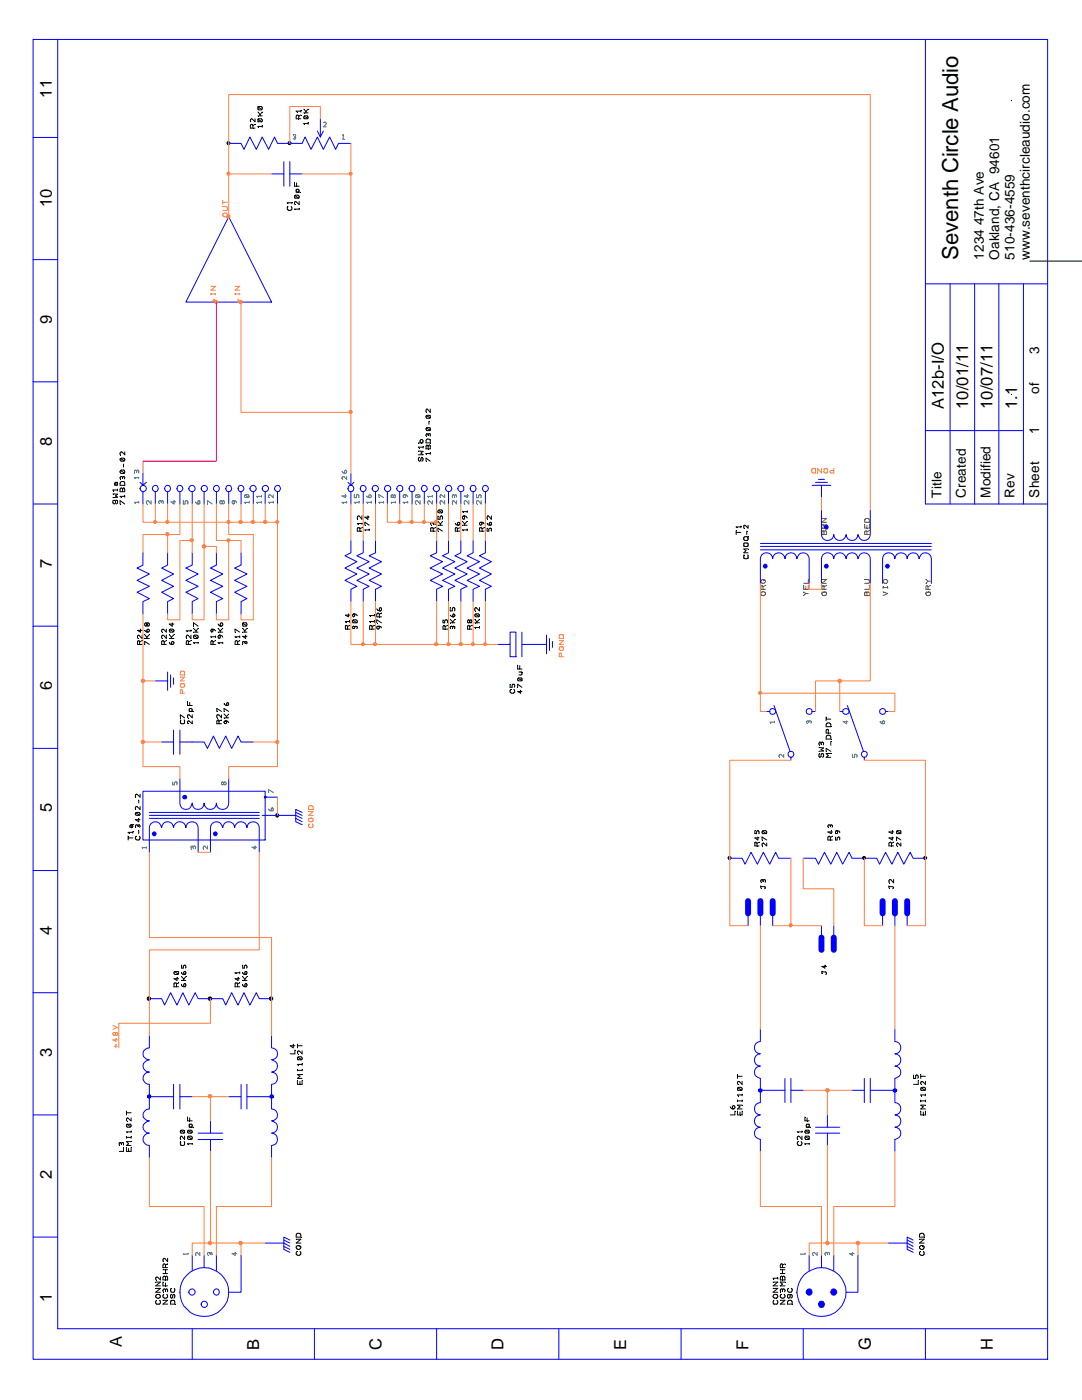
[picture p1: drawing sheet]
<svg xmlns="http://www.w3.org/2000/svg" width="216mm" height="279mm" viewBox="0 0 216 279" stroke-linecap="round" stroke-linejoin="round" font-family="sans-serif">
<defs><g id="words">
<text font-size="4.4" x="191.2" y="51.8" transform="rotate(-90 191.2 51.8)">Seventh Circle Audio</text>
<g font-size="3.3">
<text x="10.3" y="19.5" transform="rotate(-90 10.3 19.5)">11</text>
<text x="10.3" y="41.4" transform="rotate(-90 10.3 41.4)">10</text>
<text x="10.3" y="64.6" transform="rotate(-90 10.3 64.6)">9</text>
<text x="188.3" y="81.6" transform="rotate(-90 188.3 81.6)">A12b-I/O</text>
<text x="193.2" y="81.6" transform="rotate(-90 193.2 81.6)">10/01/11</text>
<text x="198" y="81.6" transform="rotate(-90 198 81.6)">10/07/11</text>
<text x="202.9" y="81.6" transform="rotate(-90 202.9 81.6)">1.1</text>
<text x="10.3" y="89" transform="rotate(-90 10.3 89)">8</text>
<text x="10.3" y="113.4" transform="rotate(-90 10.3 113.4)">7</text>
<text x="10.3" y="137.8" transform="rotate(-90 10.3 137.8)">6</text>
<text x="10.3" y="162.1" transform="rotate(-90 10.3 162.1)">5</text>
<text x="10.3" y="186.5" transform="rotate(-90 10.3 186.5)">4</text>
<text x="10.3" y="210.9" transform="rotate(-90 10.3 210.9)">3</text>
<text x="10.3" y="235.3" transform="rotate(-90 10.3 235.3)">2</text>
<text x="10.3" y="259.8" transform="rotate(-90 10.3 259.8)">1</text>
<text x="24.3" y="268.9" transform="rotate(-90 24.3 268.9)">A</text>
<text x="51.7" y="269.5" transform="rotate(-90 51.7 269.5)">B</text>
<text x="76.1" y="269.5" transform="rotate(-90 76.1 269.5)">C</text>
<text x="100.5" y="269.5" transform="rotate(-90 100.5 269.5)">D</text>
<text x="125" y="269.5" transform="rotate(-90 125 269.5)">E</text>
<text x="149.4" y="269.5" transform="rotate(-90 149.4 269.5)">F</text>
<text x="173.7" y="269.5" transform="rotate(-90 173.7 269.5)">G</text>
<text x="198.1" y="269.5" transform="rotate(-90 198.1 269.5)">H</text>
</g>
<g font-size="2.7">
<text x="196.3" y="45" transform="rotate(-90 196.3 45)">47th Ave</text>
<text x="196.3" y="51.8" transform="rotate(-90 196.3 51.8)">1234</text>
<text x="199.4" y="51.8" transform="rotate(-90 199.4 51.8)">Oakland, CA 94601</text>
<text x="202.4" y="51.8" transform="rotate(-90 202.4 51.8)">510-436-4559</text>
<text x="205.5" y="51.8" transform="rotate(-90 205.5 51.8)">www.seventhcircleaudio.com</text>
<text x="207.3" y="70.7" transform="rotate(-90 207.3 70.7)">3</text>
<text x="207.3" y="78.7" transform="rotate(-90 207.3 78.7)">of</text>
<text x="207.3" y="86.5" transform="rotate(-90 207.3 86.5)">1</text>
<text x="187.9" y="99.3" transform="rotate(-90 187.9 99.3)">Title</text>
<text x="192.7" y="99.3" transform="rotate(-90 192.7 99.3)">Created</text>
<text x="197.6" y="99.3" transform="rotate(-90 197.6 99.3)">Modified</text>
<text x="202.4" y="99.3" transform="rotate(-90 202.4 99.3)">Rev</text>
<text x="207.3" y="99.3" transform="rotate(-90 207.3 99.3)">Sheet</text>
</g>
</g></defs>
<path d="M45.6 43.3l8.6 17h-17.1z" fill="none" stroke="#00f" stroke-width=".2"/>
<path d="M37.5 250.1v.3" fill="none" stroke="#408080" stroke-width=".2"/>
<path d="M37.5 250.1l.1 .1z" fill="#408080"/>
<path d="M37.5 250.3h-.9l.1 .1" fill="none" stroke="#408080" stroke-width=".2"/>
<path d="M36.7 250.4h.1z" fill="#408080"/>
<path d="M39.9 249.9v.6l-.7-.6-.2 .3 .1 .3" fill="none" stroke="#408080" stroke-width=".2"/>
<path d="M39 250.5l.1 .1z" fill="#408080"/>
<path d="M41.9 250.4l.1-.4 .2-.1 .1 .3-.1 .2" fill="none" stroke="#408080" stroke-width=".2"/>
<path d="M41.9 250.4h.1z" fill="#408080"/>
<path d="M41.9 250.2l-.2-.3-.2 .1v.4" fill="none" stroke="#408080" stroke-width=".2"/>
<path d="M41.5 250.4l.1 .1z" fill="#408080"/>
<path d="M46.9 249.9v.6l-.6-.3h.9" fill="none" stroke="#408080" stroke-width=".2"/>
<path d="M46.9 249.9l.1 .1z" fill="#408080"/>
<g fill="none" stroke="#00f" stroke-width=".2">
<path d="M38.4 250.5v3.1M40.7 250.5v2.5M43.2 250.5v3.1M48.1 250.5v7.4h-2.5"/>
<circle cx="38.3" cy="257.9" r=".63"/>
<circle cx="40.8" cy="257.9" r="4.9"/>
<circle cx="43.2" cy="257.9" r=".63"/>
<circle cx="40.8" cy="260.3" r=".63"/>
</g>
<g fill="none" stroke="#000" stroke-width=".2">
<path d="M31.1 257.1h.9l-.9 .8h.9M31.1 255.9h.9l-.9 .7h.9M31.2 259.5l-.1 .3 .1 .5 .7-.1 .1-.4-.2-.3M32 254.8v.6l-.7-.6-.2 .2 .1 .4M32.5 259.5h.9l-.9 .8h.9M32.5 255.9v.7h.9M32.5 254.2h.9M32.5 253.4h.9M32.6 254.8l.2-.1 .2 .2 .2-.2 .2 .1v.6h-.9zM32.7 258.3a.45 .45 0 0 0 0 .7 .45 .45 0 0 0 .6 0 .45 .45 0 0 0 0-.7M33 257.5l.2-.3a.36 .36 0 0 1 .2 .6M33 252.5l-.2-.3-.2 .1-.1 .7h.9"/>
<path d="M33 257.5l-.2-.3a.36 .36 0 0 0-.2 .6M33 252.5v.5M33 253.4v.8M33 254.9v.5M33 256v.6M33 257.5v.1M33.4 251.1v.7l-.6-.7-.3 .3 .1 .4M33.4 252.2l-.4 .3M34.1 259.6h.7l.1 .7h-.9zM34.1 257.1l-.1 .5 .3 .3 .5-.1v-.7M34.2 258.3l-.2 .3 .2 .5 .2-.1 .1-.6h.3l.1 .4-.2 .3"/>
<circle cx="31.6" cy="258.7" r=".43"/>
</g>
<g fill="#000">
<path d="M31.1 257.1l.1 .1zM31.1 255.9h.1zM31.2 255.4v.1zM31.2 259.5l.1 .1zM31.7 259.1v.1zM32.5 259.5l.1 .1zM32.5 255.9h.1zM32.5 254.2l.1 .1zM32.5 253.4l.1 .1zM32.6 257.8l.1 .1zM32.6 251.8l.1 .1zM32.7 258.3l.1 .1z"/>
<path d="M33 257.6l.1 .1zM33 256.6l.1 .1zM33 255.4l.1 .1zM33 253.4l.1 .1zM33 253l.1 .1zM33.4 252.2l.1 .1zM34.1 257.1l.1 .1zM34.2 258.3l.1 .1zM34.9 260.3h.1z"/>
</g>
<path d="M160.6 250.1v.3" fill="none" stroke="#408080" stroke-width=".2"/>
<path d="M160.6 250.1l.1 .1z" fill="#408080"/>
<path d="M160.6 250.3h-.8l.1 .1" fill="none" stroke="#408080" stroke-width=".2"/>
<path d="M163.1 249.9v.6l-.7-.6a.36 .36 0 0 0-.2 .6" fill="none" stroke="#408080" stroke-width=".2"/>
<path d="M162.2 250.5l.1 .1z" fill="#408080"/>
<path d="M165.1 250.4v-.4l.2-.1 .2 .3-.1 .2" fill="none" stroke="#408080" stroke-width=".2"/>
<path d="M165.1 250.4h.1z" fill="#408080"/>
<path d="M165.1 250.2l-.3-.3-.1 .1v.4" fill="none" stroke="#408080" stroke-width=".2"/>
<path d="M164.7 250.4l.1 .1z" fill="#408080"/>
<path d="M170.1 249.9v.6l-.6-.3h.9" fill="none" stroke="#408080" stroke-width=".2"/>
<path d="M170.1 249.9l.1 .1z" fill="#408080"/>
<g fill="none" stroke="#00f" stroke-width=".2">
<path d="M161.5 250.5v3.1M163.9 250.5v2.5M166.4 250.5v3.1M171.2 250.5v7.4h-2.4"/>
<circle cx="161.5" cy="257.9" r=".63"/>
<circle cx="163.9" cy="257.9" r="4.9"/>
</g>
<circle cx="161.5" cy="257.9" r=".63" fill="#00f"/>
<circle cx="163.9" cy="260.3" r=".63" fill="none" stroke="#00f" stroke-width=".2"/>
<circle cx="163.9" cy="260.3" r=".63" fill="#00f"/>
<circle cx="166.4" cy="257.9" r=".6" fill="none" stroke="#00f" stroke-width=".2"/>
<circle cx="166.4" cy="257.9" r=".6" fill="#00f"/>
<g fill="none" stroke="#000" stroke-width=".2">
<path d="M27.9 128.1l-.2-.3-.2 .1-.1 .7h1M27.9 128.1v.5M28 125.6v.6l-.6-.4h1M28.4 126.7v.7l-.7-.7-.3 .3 .1 .4M28.4 127.8l-.5 .3M28.9 128.6v-.6l.9 .6M28.9 127.4h.9M28.9 126.7l.4 .5M28.9 125.8l.4 .4h.2M29 124.4h.3v.5l-.2 .1a.36 .36 0 0 1-.1-.6zM29.3 127.2v.2M29.3 124.5l.2-.2a.35 .35 0 0 1 .3 .3 .35 .35 0 0 1-.3 .4l-.2-.3"/>
<path d="M29.8 126.7l-.5 .5M32.8 128.1l-.3-.3-.2 .1v.7h.9M32.8 128.1v.5M33.2 125.6v.6l-.7-.6a.36 .36 0 0 0-.2 .6M33.2 126.7v.7l-.7-.7-.2 .3v.4M33.2 127.8l-.4 .3M33.8 128.2l.2 .3 .5 .1M33.8 127.4h.9M33.8 126.7l.4 .5M33.9 125.6l-.1 .3 .2 .3 .6-.1M33.9 125.6h.7v.5M33.9 125.6l.7 .5"/>
<path d="M34.2 127.2v.2M34.4 124.3v.7l-.6-.5h.9M34.7 126.7l-.5 .5M37.6 128.6v-.7l-.2-.1-.2 .3v.5h.9M38.1 126.7v.7l-.7-.7-.2 .3 .1 .4M38.1 127.8l-.5 .3M38.1 125.7v.3M38.1 125.9h-.9l.1 .1M38.6 126.2h.9M38.6 125v-.7l.9 .7M38.6 125.4l.5 .5M38.7 126.8a.36 .36 0 0 0 .2 .6l.6-.1"/>
<path d="M38.7 126.8l.6-.1a.36 .36 0 0 1 .2 .6M38.7 126.8l.8 .5M39.1 125.9v.3M39.5 128.3h-.9l.2 .1M39.5 128.2v.2M39.5 125.4l-.4 .5M42.2 125.6h.6l.2 .3M42.5 128.1l-.3-.3v.1l-.1 .7h.9M42.5 128.1v.5M43 127.1h-.9l.1 .2M43 127.8l-.5 .3M43 126.9v.4"/>
<path d="M43.5 126.2h.9M43.5 124.5a.6 .6 0 0 0 .7 .5M43.5 125.4l.4 .5M43.6 126.8l.2-.1 .1 .3-.1 .4a.36 .36 0 0 1-.2-.6zM43.8 126.7a.6 .6 0 0 1 .6 .5M43.9 125.9v.3M44.4 128.2v.2M44.4 128.3h-.9l.2 .1M44.4 125.4l-.5 .5M46.9 126.2v-.6l.9 .6M47.4 128.1l-.2-.3-.2 .1-.1 .7h.9M47.4 128.1v.5"/>
<path d="M47.8 127.8l-.4 .3M47.8 126.9v.4M47.8 127.1h-.9l.2 .2M48.4 126.2h.9M48.4 124.4l.7-.1 .2 .2-.1 .4M48.4 124.4v.5h.8M48.4 125.4l.5 .5M48.4 124.4l.8 .5M48.9 128.2l.2-.2 .2 .2-.1 .3M48.9 125.9v.3M48.9 128.2v.2M48.9 128.2l-.3-.2-.2 .1v.4"/>
<path d="M49 126.7v.7l-.6-.4h.9M49.3 125.4l-.4 .5M36 143.3v-.6l.8 .6M36.1 143.7l-.1 .5 .2 .2 .6-.1-.1-.6M37.4 140v.8h1M37.8 142h.7M37.8 140.2v.6M37.9 142l-.1-.1v-.4a.33 .33 0 0 1 .4-.1 .33 .33 0 0 1 .1 .5l-.2 .1M38.4 143.8v.6l-.7-.6a.36 .36 0 0 0-.2 .6M38.4 142.7v.6l-.6-.6h-.3l-.1 .1 .1 .5M154.3 257.1h.9l-.9 .8h.9M154.3 255.9h.9l-.9 .7h.9"/>
<path d="M154.3 258.5l.2-.2h.4l.2 .2 .1 .3-.3 .3h-.4l-.2-.3zM154.4 259.5l-.1 .3 .1 .5 .7-.1 .1-.4-.2-.3M155.2 255v.3M155.2 255.1h-.9l.1 .2M155.7 259.5h.9l-.9 .8h.9M155.7 254.2h.9M155.7 253.4h.9M155.9 258.3a.45 .45 0 0 0-.1 .7 .45 .45 0 0 0 .7 0 .45 .45 0 0 0 0-.7M156.1 254.9l.3-.2 .2 .2v.5h-.9l.1-.6h.3v.6M156.1 257.5l.3-.3a.36 .36 0 0 1 .1 .6M156.1 253v-.7l-.1-.1-.3 .3v.5h.9M156.1 257.6v-.3l-.1-.1a.36 .36 0 0 0-.2 .6"/>
<path d="M156.1 253.4v.8M156.6 255.9h-.9l.4 .4-.4 .3h.9M156.6 252.2l-.5 .3M157.2 259.7l.6-.2 .3 .3v.5h-1zM157.3 257.1l-.2 .2 .1 .4 .6 .2a.45 .45 0 0 0 .1-.8M157.4 258.3l-.3 .3 .1 .4 .2 .1 .2-.1 .1-.6h.3l.1 .4-.3 .3"/>
<circle cx="29.5" cy="125.9" r=".28"/>
<circle cx="34.5" cy="128.3" r=".28"/>
<circle cx="42.3" cy="125.8" r=".27"/>
<circle cx="44.2" cy="124.7" r=".31"/>
</g>
<g fill="#000">
<path d="M27.5 127.3l.1 .1zM27.9 128.6v.1zM28 125.6h.1zM28.4 127.8v.1zM28.9 128.6l.1 .1zM28.9 127.3l.1 .1zM28.9 126.7h.1zM28.9 125.8l.1 .1zM29.3 124.5l.1 .1zM29.8 126.7h.1zM32.3 127.3l.1 .1zM32.3 126.2h.1z"/>
<path d="M32.8 128.6l.1 .1zM33.2 127.8l.1 .1zM33.8 128.2l.1 .1zM33.8 127.3l.1 .1zM33.8 126.7h.1zM33.9 125.6l.1 .1zM34.4 124.3l.1 .1zM34.7 126.7h.1zM37.3 127.3v.1zM37.3 126l.1 .1zM37.6 128.6l.1 .1zM38.1 127.8l.1 .1z"/>
<path d="M38.1 125.7l.1 .1zM38.6 126.2h.1zM38.6 125.4l.1 .1zM38.6 125l.1 .1zM38.7 126.8l.1 .1zM38.8 128.4l.1 .1zM39.5 128.1l.1 .1zM39.5 125.4l.1 .1zM42.2 125.6h.1zM42.5 128.6l.1 .1zM42.9 127.8l.1 .1zM42.9 126.9l.1 .1z"/>
<path d="M43.5 126.2h.1zM43.5 125.4l.1 .1zM43.5 124.5l.1 .1zM43.7 128.4l.1 .1zM43.8 126.7l.1 .1zM44.4 128.1l.1 .1zM44.4 125.4l.1 .1zM46.9 126.2h.1zM47.1 127.3h.1zM47.4 128.6l.1 .1zM47.8 127.8l.1 .1zM47.8 126.9l.1 .1z"/>
<path d="M48.4 128.5l.1 .1zM48.4 126.2h.1zM48.4 125.4l.1 .1zM48.4 124.4l.1 .1zM49 126.7l.1 .1zM49.3 125.4l.1 .1zM36 143.3h.1zM36.1 143.7l.1 .1zM37.4 140l.1 .1zM37.5 144.4l.1 .1zM37.5 143.3h.1zM37.8 140.8l.1 .1z"/>
<path d="M38.1 142l.1 .1zM38.5 142l.1 .1zM154.3 257.1v.1zM154.3 259.5l.1 .1zM154.3 255.3l.1 .1zM154.9 259.1v.1zM155.2 254.9l.1 .1zM155.7 259.5l.1 .1zM155.7 254.2l.1 .1zM155.7 253.4l.1 .1zM155.8 257.8l.1 .1zM155.9 258.3l.1 .1z"/>
<path d="M156.1 257.6l.1 .1zM156.1 255.4l.1 .1zM156.1 253.4l.1 .1zM156.1 253l.1 .1zM156.6 255.9h.1zM156.6 252.2l.1 .1zM157.3 257.1l.1 .1zM157.4 258.3l.1 .1zM158.1 260.3h.1z"/>
</g>
<path d="M28.5 110.3v2.5l-1.2 .6 2.5 1.2-2.5 1.2 2.5 1.2-2.5 1.2 2.5 1.3-1.3 .6v2.4M33.4 110.3v2.5l-1.1 .6 2.3 1.2-2.3 1.2 2.3 1.2-2.3 1.2 2.3 1.3-1.2 .6v2.4M38.4 110.3v2.5l-1.3 .6 2.4 1.2-2.4 1.2 2.4 1.2-2.4 1.2 2.4 1.3-1.1 .6v2.4M43.2 110.3v2.5l-1.2 .6 2.4 1.2-2.4 1.2 2.4 1.2-2.4 1.2 2.4 1.3-1.2 .6v2.4M48.1 110.3v2.5l-1.3 .6 2.5 1.2-2.5 1.2 2.5 1.2-2.5 1.2 2.5 1.3-1.2 .6v2.4M32.3 148.1h2.3M34.6 145.7v4.8M35.9 145.7v4.8M35.9 148.1h2.5" fill="none" stroke="#00f" stroke-width=".2"/>
<path d="M156.4 150.5v.6l-.7-.6a.36 .36 0 0 0-.2 .6" fill="none" stroke="#408080" stroke-width=".2"/>
<path d="M155.5 151.1l.1 .1z" fill="#408080"/>
<path d="M154.5 143.9v.4" fill="none" stroke="#408080" stroke-width=".2"/>
<path d="M154.5 143.9l.1 .1z" fill="#408080"/>
<path d="M154.5 144.1h-.8l.1 .2" fill="none" stroke="#408080" stroke-width=".2"/>
<path d="M153.8 144.3v.1z" fill="#408080"/>
<path d="M161.4 144.2v-.2l.2-.2 .3 .2-.1 .4" fill="none" stroke="#408080" stroke-width=".2"/>
<path d="M161.4 144.2l.1 .1z" fill="#408080"/>
<path d="M161.4 144l-.2-.2-.2 .2v.4" fill="none" stroke="#408080" stroke-width=".2"/>
<path d="M161 144.4h.1z" fill="#408080"/>
<path d="M170.1 150.5v.6h.4v-.5l.3-.1a.36 .36 0 0 1 .1 .6" fill="none" stroke="#408080" stroke-width=".2"/>
<path d="M170.1 150.5l.1 .1z" fill="#408080"/>
<path d="M168.9 143.8v.6l-.7-.4h1" fill="none" stroke="#408080" stroke-width=".2"/>
<path d="M168.9 143.8l.1 .1z" fill="#408080"/>
<g fill="none" stroke="#408080" stroke-width=".2">
<path d="M175.6 144a.6 .6 0 0 0 .7 .4"/>
<circle cx="176.3" cy="144.2" r=".28"/>
</g>
<path d="M175.6 144l.1 .1z" fill="#408080"/>
<g fill="none" stroke="#00f" stroke-width=".2">
<path d="M6.6 7.9h202.4v263.4h-202.4zM11.5 7.9v257.3h197.5M184.7 7.9v92.7h24.3M6.6 27.4h4.9M45.6 28.6h2.5l.6 1.2 1.2-2.5 1.2 2.5 1.2-2.5 1.3 2.5 1.2-2.5 .6 1.3h2.4M6.6 51.8h4.9M184.7 56.6h24.3M189.6 56.6v44M194.5 56.6v44M199.3 56.6v44M204.2 56.6v44M6.6 76.2h4.9"/>
<path d="M184.7 85.9h19.5M6.6 100.6h4.9M70 107.9v2.4l-1.2 .6 2.4 1.2-2.4 1.3 2.4 1.2-2.4 1.2 2.4 1.2-1.2 .6v2.5M72.5 107.9v2.4l-1.3 .6 2.5 1.2-2.5 1.3 2.5 1.2-2.5 1.2 2.5 1.2-1.2 .6v2.5M74.9 107.9v2.4l-1.2 .6 2.4 1.2-2.4 1.3 2.4 1.2-2.4 1.2 2.4 1.2-1.2 .6v2.5M87.1 107.9v2.4l-1.2 .6 2.4 1.2-2.4 1.3 2.4 1.2-2.4 1.2 2.4 1.2-1.2 .6v2.5M89.5 107.9v2.4l-1.2 .6 2.5 1.2-2.5 1.3 2.5 1.2-2.5 1.2 2.5 1.2-1.3 .6v2.5M91.9 107.9v2.4l-1.1 .6 2.4 1.2-2.4 1.3 2.4 1.2-2.4 1.2 2.4 1.2-1.3 .6v2.5M94.4 107.9v2.4l-1.2 .6 2.5 1.2-2.5 1.3 2.5 1.2-2.5 1.2 2.5 1.2-1.3 .6v2.5M96.9 107.9v2.4l-1.2 .6 2.3 1.2-2.3 1.3 2.3 1.2-2.3 1.2 2.3 1.2-1.1 .6v2.5M6.6 125h4.9M6.6 149.4h4.9"/>
<path d="M38.4 148.1h2.3l.7 1.3 1.2-2.5 1.2 2.5 1.2-2.5 1.2 2.5 1.3-2.5 .6 1.2h2.4M152.9 142h.7l.1-.4a.6 .6 0 0 1 .9-.1 .6 .6 0 0 1 0 .9 .6 .6 0 0 1-.9-.1l-.1-.3M154.4 140.8l3.2 9.1M157.8 151.1a.6 .6 0 0 0 .6-.6 .6 .6 0 0 0-.6-.6 .6 .6 0 0 0-.6 .6l.3 .5 .3 .1v.6M162.1 142l-.1-.4a.6 .6 0 0 0-.9-.1 .6 .6 0 0 0 0 .9 .6 .6 0 0 0 .9-.1l.1-.3h.6M167.6 142h.5a.63 .63 0 0 1 .9-.6 .63 .63 0 0 1 .3 .9 .67 .67 0 0 1-.7 .3 .67 .67 0 0 1-.5-.6M169.1 140.8l3.2 9.1M172.5 151.1a.6 .6 0 0 0 .6-.6 .6 .6 0 0 0-.6-.6 .6 .6 0 0 0-.6 .6l.2 .5 .4 .1v.6M176.7 142l-.1-.4a.6 .6 0 0 0-.9-.1 .6 .6 0 0 0 0 .9 .6 .6 0 0 0 .9-.1l.1-.3h.6M6.6 173.7h4.9M6.6 198.1h4.9M6.6 222.5h4.9"/>
<path d="M6.6 246.9h4.9M52.9 248.1h3.7l1.2 .7M56.6 248.8l1.2 .5M56.6 247.5l1.2 .6M57.8 247.5l-1.2-.6v2.4l1.2 .6M177.3 248.1h3.7l1.2 .7M181 248.8l1.2 .5M181 247.5l1.2 .6M182.2 247.5l-1.2-.6v2.4l1.2 .6M38.4 265.2v6.1M62.7 265.2v6.1M87.1 265.2v6.1"/>
<path d="M111.5 265.2v6.1M135.9 265.2v6.1M160.3 265.2v6.1M184.7 265.2v6.1"/>
</g>
<g fill="none" stroke="#000" stroke-width=".2">
<path d="M50.5 25.1l-.3-.3-.2 .1v.7h.9M50.5 25.1v.5M50.9 23.7v.6l-.7-.6-.2 .3v.3M50.9 24.8l-.4 .3M51.5 21.3h.7l.1 .2-.1 .3M51.5 23.8l.7-.1 .1 .3-.1 .3M51.5 21.3v.5h.7M51.5 23.8v.5h.7M51.5 23.8l.7 .5M51.5 23.1h.8M51.5 22.4l.4 .5M51.5 21.3l.7 .5"/>
<path d="M51.9 22.9v.2M52.3 25.1v.3M52.3 25.2h-.8l.1 .2M52.3 22.4l-.4 .5M205.5 52.1h10.4M71.8 105.5l-.1-.2h-.3l-.1 .7h.9M71.8 105.5v.5M72.2 103v.6l-.7-.6-.2 .2 .1 .4M72.2 105.3l-.4 .2M72.2 104.4v.2M72.2 104.5h-.9l.2 .1M72.8 104.8v-.6l.9 .6"/>
<path d="M73.4 103v.6l-.6-.4h.9M73.7 105.7h-.9l.1 .2M73.7 105.6v.3M86.4 105.5v-.2h-.4l-.1 .7h1M86.4 104.5l-.2-.3-.2 .1v.4M86.4 104.6v-.3h.4v.4M86.4 105.5v.5M86.9 105.3l-.5 .2M87.4 104.8h.9M87.4 103v.6h.4v-.4l.3-.2 .2 .2-.1 .4M87.4 106v-.6l.9 .6M87.4 104.1l.5 .5"/>
<path d="M87.5 101.9l.6-.1 .2 .4-.2 .2h-.5l-.2-.2zM87.5 101.9l.7 .4M87.9 104.6v.2M88.3 104.1l-.4 .5M90.8 104.5a.52 .52 0 0 0 .7 .3M91.3 105.5l-.1-.2h-.3l-.1 .7h1M91.3 105.5v.5M91.8 105.3l-.5 .2M92.3 104.8h.9M92.3 104.1l.4 .5M92.4 103h.3v.5l-.2 .1a.36 .36 0 0 1-.1-.6zM92.5 103a.6 .6 0 0 1 .7 .4"/>
<path d="M92.7 104.6v.2M93.2 101.9v.4M93.2 105.6v.3M93.2 105.7h-.9l.2 .2M93.2 104.1l-.5 .5M93.2 102.1h-.9l.2 .2M95.9 104.2a.52 .52 0 0 1 .7 .4M96.2 105.5l-.1-.2h-.3l-.1 .7h.9M96.2 105.5v.5M96.6 105.3l-.4 .2M97.2 105.4v.6h.3v-.3l.3-.3 .2 .1v.5M97.2 104.5a.52 .52 0 0 0 .7 .3"/>
<path d="M97.7 104.3h.3v.4h-.3zM98 103v.6l-.6-.6-.2 .2 .1 .4M69.3 125.1l-.2-.3-.2 .1v.7h.9M69.3 125.1v.5M69.5 122.5v.6l-.6-.3h.9M69.8 124h-.9l.1 .2M69.8 124.8l-.5 .3M69.8 123.9v.3M70.4 123.8v.5h.8M70.4 123.8l.6-.1a.36 .36 0 0 1 .2 .6M70.4 123.8l.8 .5M70.5 122.5l.5 .1 .3 .3"/>
<path d="M70.8 125.1l.2-.1 .2 .1v.4M70.8 125.1v.2M70.8 125.1l-.3-.1-.1 .1v.4M74.3 125.1l-.3-.3-.2 .1-.1 .7h1M74.3 125.1v.5M74.7 124.8l-.4 .3M74.7 122.7v.2M74.7 123.9v.3M74.7 124h-1l.2 .2M74.7 122.9h-1h.2M75.2 121.5a.63 .63 0 0 0 .7 .4M75.2 124.3v-.6l.9 .6"/>
<path d="M75.4 125a.52 .52 0 0 1 .7 .3M75.7 122.6l-.3-.3-.1 .1-.1 .7h.9M75.7 122.6v.5M75.8 121.3l.1-.1 .2 .3-.2 .4a.36 .36 0 0 1-.1-.6zM76.1 122.3l-.4 .3M88.4 123.7v.6h.3v-.3l.3-.3 .3 .3-.1 .3M88.8 125.1l-.2-.3-.1 .1-.1 .7h.9M88.8 125.1v.5M89.3 124.8l-.5 .3M89.8 124.3h1M89.8 122.8l.3 .2 .4 .1M89.8 121.2v.7h.5v-.4l.1-.3 .4 .3-.1 .4"/>
<path d="M89.8 123.6l.5 .5M90.3 125.1l-.2-.1-.2 .1v.4M90.3 125.1l.2-.1 .2 .1v.4M90.3 124.1v.2M90.3 125.1v.2M90.8 123.6l-.5 .5M93.7 125.1l-.1-.2h-.2l-.1 .7h.8M93.7 124l-.2-.3-.2 .3 .1 .3h.2l.1-.2M93.7 124v.1M93.7 125.1v.5M93.7 124l.3-.3 .1 .3v.3h-.3l-.1-.2M94.1 124.8l-.4 .3"/>
<path d="M94.7 124.3h1M94.7 123.6l.5 .5M94.8 122.6h.8v.4M94.8 122.6v.4h.8M94.8 122.6l.8 .4M95.2 124.1v.2M95.7 121.2v.7l-.7-.7-.3 .3 .1 .4M95.7 125.1v.3M95.7 125.2h-1l.2 .2M95.7 123.6l-.5 .5M43.3 142v-.6l.9 .6M43.7 144.4v-.6l-.2-.1-.2 .2v.5h.9"/>
<path d="M44.2 142.7v.6l-.5-.6h-.4v.6M44.2 143.7l-.5 .2M44.7 142v-.6l.9 .6M44.7 143.3h.9M44.7 142.5l.5 .5M44.7 140.5l.3 .2 .4 .1M45 143.8l.4 .1 .2 .3M45.2 143v.3M45.6 142.5l-.4 .5M163.4 149.2l.9 .1-.5 .3 .5 .3h-.9M163.6 150.4l-.2 .2v.4l.2 .1 .2-.1 .1-.5h.4v.5l-.2 .1M163.8 148.3l.3-.2a.36 .36 0 0 1 .2 .6"/>
<path d="M163.8 148.3v.2M163.8 148.3l-.2-.2-.2 .2 .1 .4M164.8 149.9v-.5l1 .5M164.8 143.1v.7M164.8 143.5h1M164.9 144.4l.3-.1 .4 .1 .2 .2v.4h-1zM164.9 146.9l.3-.2 .4 .1 .2 .3v.4h-1zM165.3 146.3v-.7l-.2-.1-.3 .2v.6h1M165.8 150.4h-1l.5 .4-.5 .3h1M165.8 148v.8M59.1 247.3h.9l-.9 .8h.9M59.2 246.3l.2-.2 .5 .1 .1 .3v.4h-.9z"/>
<path d="M59.3 249.8a.45 .45 0 0 0-.1 .6 .45 .45 0 0 0 .7 0 .45 .45 0 0 0 0-.6M59.4 248.6l-.3 .2a.47 .47 0 0 0 .5 .6 .47 .47 0 0 0 .4-.6l-.3-.2v.2M183.5 247.3h.9l-.9 .8h.9M183.6 249.8l-.1 .5 .3 .2h.3l.3-.2-.2-.5M183.6 246.2l.5-.1 .3 .4v.4h-.9v-.4zM183.8 248.6l-.3 .2 .1 .5h.5l.3-.5-.3-.2v.2"/>
<circle cx="91.5" cy="104.5" r=".28"/>
<circle cx="95.9" cy="104.5" r=".28"/>
<circle cx="70.5" cy="122.8" r=".26"/>
<circle cx="75.4" cy="125.2" r=".28"/>
<circle cx="90.6" cy="122.9" r=".27"/>
<circle cx="45" cy="144.1" r=".28"/>
<circle cx="45.4" cy="140.5" r=".26"/>
</g>
<g fill="#000">
<path d="M50 24.3l.1 .1zM50.5 25.6v.1zM50.9 24.8l.1 .1zM51.5 23.8l.1 .1zM51.5 23.1l.1 .1zM51.5 22.4h.1zM51.5 21.3l.1 .1zM51.6 25.4v.1zM52.3 25.1h.1zM52.3 22.4h.1zM201.8 20.1v.1zM71.4 103.6l.1 .1z"/>
<path d="M71.5 104.6v.1zM71.8 106l.1 .1zM72.2 105.2l.1 .1zM72.2 104.4l.1 .1zM72.8 104.8l.1 .1zM72.9 105.9l.1 .1zM73.4 103h.1zM73.7 105.6v.1zM86 104.7l.1 .1zM86.4 106l.1 .1zM86.4 104.6h.1zM86.9 105.2l.1 .1z"/>
<path d="M87.4 106l.1 .1zM87.4 104.8l.1 .1zM87.4 104.1h.1zM87.4 103h.1zM88.3 104.1h.1zM90.8 104.5l.1 .1zM91.3 106l.1 .1zM91.8 105.2l.1 .1zM92.3 104.8l.1 .1zM92.3 104.1h.1zM92.5 105.9v.1zM92.5 102.2v.1z"/>
<path d="M92.5 103h.1zM93.2 105.6l.1 .1zM93.2 104.1h.1zM93.2 101.9l.1 .1zM95.9 104.2l.1 .1zM96.2 106l.1 .1zM96.6 105.2l.1 .1zM97.2 105.4l.1 .1zM97.2 104.5l.1 .1zM97.3 103.6l.1 .1zM69 124.2l.1 .1zM69.3 125.6h.1z"/>
<path d="M69.5 122.5l.1 .1zM69.8 124.8v.1zM69.8 123.9v.1zM70.4 125.5l.1 .1zM70.4 123.8l.1 .1zM70.5 122.5l.1 .1zM70.8 125.3l.1 .1zM73.9 124.2l.1 .1zM73.9 122.9l.1 .1zM74.2 125.6h.1zM74.7 124.8l.1 .1zM74.7 123.9l.1 .1z"/>
<path d="M74.7 122.7l.1 .1zM75.2 124.3l.1 .1zM75.2 121.5l.1 .1zM75.4 125l.1 .1zM75.7 123.1l.1 .1zM76.1 122.3l.1 .1zM88.4 123.7l.1 .1zM88.8 125.6h.1zM89.3 124.8l.1 .1zM89.8 124.3l.1 .1zM89.8 123.6l.1 .1zM89.8 122.8l.1 .1z"/>
<path d="M89.8 121.2l.1 .1zM89.9 125.5l.1 .1zM90.3 125.3l.1 .1zM90.8 123.6v.1zM93.7 125.6h.1zM93.7 124h.1zM94.1 124.8l.1 .1zM94.7 124.3l.1 .1zM94.7 123.6l.1 .1zM94.8 122.6l.1 .1zM94.8 121.9l.1 .1zM94.9 125.4l.1 .1z"/>
<path d="M95.7 125.1h.1zM95.7 123.6l.1 .1zM43.3 142v.1zM43.3 143.3h.1zM43.7 144.4l.1 .1zM44.2 143.7l.1 .1zM44.7 143.3h.1zM44.7 142.5l.1 .1zM44.7 142l.1 .1zM44.7 140.4l.1 .1zM45 143.8v.1zM45.6 142.5l.1 .1z"/>
<path d="M163.4 149.2l.1 .1zM163.5 148.7l.1 .1zM163.6 150.4l.1 .1zM163.8 148.5l.1 .1zM164.8 149.9l.1 .1zM164.8 143.4l.1 .1zM164.8 143.1l.1 .1zM165.3 146.3l.1 .1zM165.8 150.4l.1 .1zM165.8 148l.1 .1zM165.8 147.5l.1 .1zM165.8 145l.1 .1z"/>
<path d="M59.1 247.3l.1 .1zM59.3 249.8l.1 .1zM59.4 248.6l.1 .1zM60 246.9l.1 .1zM183.5 247.3l.1 .1zM183.6 249.8l.1 .1zM183.8 248.6l.1 .1zM184.4 246.9l.1 .1z"/>
</g>
<g fill="#000" stroke="#000" stroke-width=".2">
<circle cx="45.6" cy="28.6" r=".31"/>
<circle cx="57.8" cy="28.6" r=".31"/>
</g>
<path d="M68.3 27.8h.4" fill="none" stroke="#408080" stroke-width=".2"/>
<path d="M68.7 27.8v.1z" fill="#408080"/>
<path d="M68.3 27l.2-.2v1" fill="none" stroke="#408080" stroke-width=".2"/>
<path d="M68.3 27l.1 .1z" fill="#408080"/>
<path d="M58.7 27.3h.2l.1 .2-.2 .3-.3-.1" fill="none" stroke="#408080" stroke-width=".2"/>
<path d="M58.7 27.3l.1 .1z" fill="#408080"/>
<path d="M58.5 26.9h.4l.1 .2-.2 .2" fill="none" stroke="#408080" stroke-width=".2"/>
<path d="M58.5 26.9l.1 .1z" fill="#408080"/>
<path d="M64.5 24.5l.4-.1 .2 .2-.6 .7h.6" fill="none" stroke="#408080" stroke-width=".2"/>
<path d="M64.5 24.5l.1 .1z" fill="#408080"/>
<path d="M54.2 34.7h2.4M56.6 32.3v4.9M57.8 28.6h2.5l.6-1.3 1.2 2.5 1.2-2.5 1.2 2.5 1.3-2.5 1.2 2.5 .6-1.2h2.4M57.8 32.3v4.9M57.8 34.7h2.5M63.3 26.2l.6 1.1 .6-1.1M63.9 23.7v3.6M99.3 128.6h2.5M101.8 126.2h1.2v4.9h-1.2zM104.1 126.2v4.9M104.1 128.6h2.5" fill="none" stroke="#00f" stroke-width=".2"/>
<g fill="none" stroke="#000" stroke-width=".2">
<path d="M58.8 36.4v.8h.9M58.8 39l.6-.1a.36 .36 0 0 1 .2 .6M58.8 39v.5h.8M58.8 39l.8 .5M59.1 38.4h.8M59.2 36.5v.7M59.3 38.4l-.2-.1v-.5a.33 .33 0 0 1 .5 0 .33 .33 0 0 1 0 .5l-.2 .1M59.6 23.2l-.2-.3-.2 .1-.1 .7h.9M59.6 23.2v.5M60 22.9l-.4 .3M60 22v.4M60 22.2h-.9l.2 .2"/>
<path d="M60.6 22.5h.9M60.6 21.8l.4 .5M60.7 23.2l.6-.1 .2 .4-.2 .2h-.5l-.2-.2zM60.7 23.2l.7 .4M61 22.3v.2M61.5 24.5v.3M61.5 24.6h-.9l.1 .2M61.5 21.8l-.5 .5M57.5 41.2l-.2 .5 .3 .3h.3l.4-.3-.2-.5M58.3 40.5h-1l.2 .1M58.3 40.4v.2M59.7 40.2v.6l-.7-.6-.2 .2v.4"/>
<path d="M59.7 41.6v.2M59.7 41.7h-.9l.1 .1M101.8 136.6v.6h.4l.1-.6h.3v.6M101.9 137.6l-.1 .5 .3 .2h.3l.3-.2-.2-.5M103.3 137.2v-.6l.8 .6M103.3 132.8v.7h.8M103.4 135.4l-.1 .3 .2 .2 .6-.1M103.4 135.4h.7v.4M103.4 135.4l.7 .4M103.5 134.1h.6M103.7 132.8v.7M103.9 137.8v.5l-.6-.3h.8"/>
<path d="M104 134.1l.1 .1v.4l-.6 .1"/>
</g>
<g fill="#000">
<path d="M58.8 36.4v.1zM58.8 39l.1 .1zM59.2 37.2l.1 .1zM59.3 22.4h.1zM59.4 38.4h.1zM59.6 23.7l.1 .1zM60 22.9l.1 .1zM60 22l.1 .1zM60.6 23.2l.1 .1zM60.6 22.5l.1 .1zM60.6 21.8h.1zM60.7 24.8l.1 .1z"/>
<path d="M61.5 24.5l.1 .1zM61.5 21.8h.1zM57.4 41.2l.1 .1zM57.4 40.6l.1 .1zM58.3 40.3v.1zM58.8 40.8l.1 .1zM58.9 41.8l.1 .1zM59.7 41.6l.1 .1zM101.8 136.5l.1 .1zM101.9 137.6l.1 .1zM103.3 137.2h.1zM103.3 132.8h.1z"/>
<path d="M103.4 135.4l.1 .1zM103.7 133.4l.1 .1zM103.9 137.8h.1zM104 134.1l.1 .1zM104.1 134.1l.1 .1z"/>
</g>
<path d="M27.7 100.1v.3" fill="none" stroke="#408080" stroke-width=".2"/>
<path d="M27.7 100.1l.1 .1z" fill="#408080"/>
<path d="M27.7 100.2h-.9l.1 .2" fill="none" stroke="#408080" stroke-width=".2"/>
<path d="M26.9 100.4l.1 .1z" fill="#408080"/>
<path d="M30.1 99.9v.7l-.6-.7-.3 .3 .1 .4" fill="none" stroke="#408080" stroke-width=".2"/>
<path d="M29.3 100.6l.1 .1z" fill="#408080"/>
<path d="M32.2 100.3l.1-.4a.36 .36 0 0 1 .2 .6" fill="none" stroke="#408080" stroke-width=".2"/>
<path d="M32.2 100.3l.1 .1z" fill="#408080"/>
<path d="M32.2 100.2l-.3-.3a.36 .36 0 0 0-.2 .6" fill="none" stroke="#408080" stroke-width=".2"/>
<path d="M31.7 100.5l.1 .1z" fill="#408080"/>
<path d="M34.7 99.9v.7l-.6-.4h1" fill="none" stroke="#408080" stroke-width=".2"/>
<path d="M34.7 99.9l.1 .1z" fill="#408080"/>
<path d="M36.6 99.9v.7h.3v-.4l.3-.3 .3 .3-.1 .4" fill="none" stroke="#408080" stroke-width=".2"/>
<path d="M36.6 99.9l.1 .1z" fill="#408080"/>
<path d="M39.5 100h.4v.5l-.2 .1a.36 .36 0 0 1-.2-.6zM39 100.2l.2 .3 .5 .1" fill="none" stroke="#408080" stroke-width=".2"/>
<path d="M39 100.2h.1z" fill="#408080"/>
<path d="M41.4 100.6v-.7l.9 .7" fill="none" stroke="#408080" stroke-width=".2"/>
<path d="M41.4 100.6l.1 .1z" fill="#408080"/>
<path d="M44.4 100.2v.1M44.4 100.2l-.3-.3a.35 .35 0 0 0-.3 .3 .35 .35 0 0 0 .3 .4l.3-.3M44.4 100.2l.1-.3a.35 .35 0 0 1 .3 .3 .35 .35 0 0 1-.3 .4l-.1-.3" fill="none" stroke="#408080" stroke-width=".2"/>
<path d="M46.4 100h.3v.5l-.1 .1a.36 .36 0 0 1-.2-.6zM46.6 99.9a.6 .6 0 0 1 .6 .4" fill="none" stroke="#408080" stroke-width=".2"/>
<path d="M46.6 99.9l.1 .1z" fill="#408080"/>
<path d="M49.7 100.1v.3" fill="none" stroke="#408080" stroke-width=".2"/>
<path d="M49.7 100.1l.1 .1z" fill="#408080"/>
<path d="M49.7 100.2h-.9l.1 .2" fill="none" stroke="#408080" stroke-width=".2"/>
<path d="M48.9 100.4l.1 .1z" fill="#408080"/>
<path d="M48.9 98.8h.7v.4M48.9 98.8v.4h.7M48.9 98.8l.7 .4" fill="none" stroke="#408080" stroke-width=".2"/>
<path d="M48.9 98.8v.1z" fill="#408080"/>
<path d="M52.2 100.1v.3" fill="none" stroke="#408080" stroke-width=".2"/>
<path d="M52.1 100.1l.1 .1z" fill="#408080"/>
<path d="M52.2 100.2h-1l.1 .2" fill="none" stroke="#408080" stroke-width=".2"/>
<path d="M51.3 100.4l.1 .1z" fill="#408080"/>
<path d="M52.2 98.9v.3" fill="none" stroke="#408080" stroke-width=".2"/>
<path d="M52.1 98.9l.1 .1z" fill="#408080"/>
<path d="M52.2 99.1h-1l.1 .1" fill="none" stroke="#408080" stroke-width=".2"/>
<path d="M51.3 99.1l.1 .1z" fill="#408080"/>
<path d="M54.5 100.1v.3" fill="none" stroke="#408080" stroke-width=".2"/>
<path d="M54.5 100.1l.1 .1z" fill="#408080"/>
<path d="M54.5 100.2h-.9l.2 .2" fill="none" stroke="#408080" stroke-width=".2"/>
<path d="M53.8 100.4v.1z" fill="#408080"/>
<path d="M54.5 98.7v.6l-.7-.6-.2 .3 .1 .3" fill="none" stroke="#408080" stroke-width=".2"/>
<path d="M53.7 99.3l.1 .1z" fill="#408080"/>
<path d="M27.7 95.2v.3" fill="none" stroke="#408080" stroke-width=".2"/>
<path d="M27.7 95.2l.1 .1z" fill="#408080"/>
<path d="M27.7 95.3h-.9l.1 .2" fill="none" stroke="#408080" stroke-width=".2"/>
<path d="M26.9 95.5l.1 .1z" fill="#408080"/>
<path d="M27.3 94.2v-.3l.2-.1 .2 .1v.5" fill="none" stroke="#408080" stroke-width=".2"/>
<path d="M27.3 94.2v.1z" fill="#408080"/>
<path d="M27.3 94.1l-.3-.3-.2 .1v.5" fill="none" stroke="#408080" stroke-width=".2"/>
<path d="M26.8 94.4l.1 .1z" fill="#408080"/>
<g fill="none" stroke="#00f" stroke-width=".2">
<path d="M28.5 94.5v2.4l-.6-.6M28.5 98.1v2.5M29.2 96.3l-.7 .6M31 98.1v2.5M33.4 98.1v2.5M35.9 98.1v2.5M38.4 98.1v2.5M40.7 98.1v2.5M43.2 98.1v2.5M45.6 98.1v2.5M48.1 98.1v2.5M50.5 98.1v2.5"/>
<path d="M52.9 98.1v2.5M55.4 98.1v2.5"/>
<circle cx="28.6" cy="97.5" r=".63"/>
<circle cx="31" cy="97.5" r=".63"/>
<circle cx="33.5" cy="97.5" r=".63"/>
<circle cx="35.9" cy="97.5" r=".6"/>
<circle cx="38.3" cy="97.5" r=".63"/>
<circle cx="40.8" cy="97.5" r=".63"/>
<circle cx="43.2" cy="97.5" r=".63"/>
<circle cx="45.7" cy="97.5" r=".63"/>
<circle cx="48.1" cy="97.5" r=".6"/>
<circle cx="50.5" cy="97.5" r=".63"/>
<circle cx="53" cy="97.5" r=".63"/>
<circle cx="55.4" cy="97.5" r=".63"/>
</g>
<g fill="none" stroke="#000" stroke-width=".2">
<path d="M22.5 98.6h1l-.5 .4 .5 .2-1 .1M22.8 99.8l-.3 .2v.3l.3 .3 .1-.1 .3-.7 .3 .2v.3l-.3 .3M23.2 96.3l-.1 .6h.3l.1-.2-.2-.4M23.5 97.6v.4M23.5 97.8h-1l.2 .2M23.5 96.3l-.6 .1v.5M24 96.3l.3-.2 .5 .1 .1 .7h-.9zM24 91.5v.4h.8M24 93.9a.36 .36 0 0 0 .2 .6l.6-.1M24 97.5l.2-.1 .3 .2 .2-.2 .2 .2v.5h-.9zM24 91.5l.7-.1 .2 .2-.1 .3M24 93.9l.7-.1 .2 .3-.1 .3"/>
<path d="M24 93.9l.8 .5M24 91.5l.8 .4M24.5 95.3l-.3-.2-.2 .1v.4M24.5 95.3l.2-.2 .2 .2-.1 .3M24.5 95.3v.1M24.5 97.6v.5M24.6 92.6v.6M24.9 90.2v.6l-.7-.6-.2 .2v.4M24.9 98.9v.3M24.9 99.1h-.9l.1 .1M24 100.6v-.7l.9 .7"/>
</g>
<g fill="#000">
<path d="M22.5 98.6h.1zM22.7 98h.1zM22.8 99.8l.1 .1zM23.2 96.3l.1 .1zM23.5 97.6v.1zM23.5 96.3v.1zM24 95.6l.1 .1zM24 93.9l.1 .1zM24 91.5l.1 .1zM24 90.8h.1zM24.1 99.1l.1 .1zM24.5 98.1l.1 .1z"/>
<path d="M24.5 95.4l.1 .1zM24.6 92.6l.1 .1zM24.9 98.9l.1 .1zM24.9 96.9h.1zM24 100.6v.1z"/>
</g>
<path d="M69.2 100.1v.3" fill="none" stroke="#408080" stroke-width=".2"/>
<path d="M69.2 100.1l.1 .1z" fill="#408080"/>
<path d="M69.2 100.2h-1l.2 .2" fill="none" stroke="#408080" stroke-width=".2"/>
<path d="M68.4 100.4l.1 .1z" fill="#408080"/>
<path d="M68.9 98.7v.6l-.7-.3h1" fill="none" stroke="#408080" stroke-width=".2"/>
<path d="M68.8 98.7l.1 .1z" fill="#408080"/>
<path d="M71.6 100.1v.3" fill="none" stroke="#408080" stroke-width=".2"/>
<path d="M71.6 100.1l.1 .1z" fill="#408080"/>
<path d="M71.6 100.2h-.9l.2 .2" fill="none" stroke="#408080" stroke-width=".2"/>
<path d="M70.9 100.4l.1 .1z" fill="#408080"/>
<path d="M70.7 98.7v.6h.4v-.5l.2-.1 .3 .3-.1 .3" fill="none" stroke="#408080" stroke-width=".2"/>
<path d="M70.7 98.7l.1 .1z" fill="#408080"/>
<path d="M74.1 100.1v.3" fill="none" stroke="#408080" stroke-width=".2"/>
<path d="M74.1 100.1l.1 .1z" fill="#408080"/>
<path d="M74.1 100.2h-.9l.1 .2" fill="none" stroke="#408080" stroke-width=".2"/>
<path d="M73.3 100.4l.1 .1z" fill="#408080"/>
<g fill="none" stroke="#408080" stroke-width=".2">
<path d="M73.2 99v.1l.6 .2"/>
<circle cx="73.8" cy="99" r=".28"/>
</g>
<path d="M73.2 99v.1z" fill="#408080"/>
<path d="M76.5 100.1v.3" fill="none" stroke="#408080" stroke-width=".2"/>
<path d="M76.5 100.1l.1 .1z" fill="#408080"/>
<path d="M76.5 100.2h-.9l.2 .2" fill="none" stroke="#408080" stroke-width=".2"/>
<path d="M75.8 100.4l.1 .1z" fill="#408080"/>
<path d="M75.6 99.3v-.6l.9 .6" fill="none" stroke="#408080" stroke-width=".2"/>
<path d="M75.6 99.3l.1 .1z" fill="#408080"/>
<path d="M78.9 100.1v.3" fill="none" stroke="#408080" stroke-width=".2"/>
<path d="M78.9 100.1l.1 .1z" fill="#408080"/>
<path d="M78.9 100.2h-.8v.2" fill="none" stroke="#408080" stroke-width=".2"/>
<path d="M78.1 100.4l.1 .1z" fill="#408080"/>
<path d="M78.5 99v.1M78.5 99l-.3-.3-.1 .1v.4l.1 .1 .3-.2M78.5 99l.2-.3 .2 .3-.2 .3-.2-.2" fill="none" stroke="#408080" stroke-width=".2"/>
<path d="M78.5 99l.1 .1z" fill="#408080"/>
<path d="M81.4 100.1v.3" fill="none" stroke="#408080" stroke-width=".2"/>
<path d="M81.4 100.1v.1z" fill="#408080"/>
<path d="M81.4 100.2h-1l.2 .2" fill="none" stroke="#408080" stroke-width=".2"/>
<path d="M80.6 100.4l.1 .1z" fill="#408080"/>
<g fill="none" stroke="#408080" stroke-width=".2">
<path d="M80.7 98.7a.6 .6 0 0 1 .7 .4"/>
<circle cx="80.7" cy="99" r=".28"/>
</g>
<path d="M80.7 98.7l.1 .1z" fill="#408080"/>
<path d="M83.8 99.9v.7l-.7-.7-.2 .3 .1 .4" fill="none" stroke="#408080" stroke-width=".2"/>
<path d="M83 100.6l.1 .1z" fill="#408080"/>
<path d="M83 98.8h.7v.4M83 98.8v.4h.7M83 98.8l.7 .4" fill="none" stroke="#408080" stroke-width=".2"/>
<path d="M83 98.8l.1 .1z" fill="#408080"/>
<path d="M86.3 99.9v.7l-.7-.7-.3 .3 .1 .4" fill="none" stroke="#408080" stroke-width=".2"/>
<path d="M85.4 100.6l.1 .1z" fill="#408080"/>
<path d="M86.3 98.9v.3" fill="none" stroke="#408080" stroke-width=".2"/>
<path d="M86.3 98.9l.1 .1z" fill="#408080"/>
<path d="M86.3 99.1h-1l.2 .1" fill="none" stroke="#408080" stroke-width=".2"/>
<path d="M85.5 99.1l.1 .1z" fill="#408080"/>
<path d="M88.7 99.9v.7l-.7-.7-.2 .3 .1 .4" fill="none" stroke="#408080" stroke-width=".2"/>
<path d="M87.9 100.6l.1 .1z" fill="#408080"/>
<path d="M88.7 98.7v.6l-.7-.6-.2 .3 .1 .3" fill="none" stroke="#408080" stroke-width=".2"/>
<path d="M87.9 99.3l.1 .1z" fill="#408080"/>
<path d="M91.1 99.9v.7l-.7-.7-.1 .3v.4" fill="none" stroke="#408080" stroke-width=".2"/>
<path d="M90.3 100.6v.1z" fill="#408080"/>
<path d="M90.7 99.1l.1-.3 .1-.1 .2 .3-.1 .2" fill="none" stroke="#408080" stroke-width=".2"/>
<path d="M90.7 99.1l.1 .1z" fill="#408080"/>
<path d="M90.7 99l-.3-.3-.1 .3v.2" fill="none" stroke="#408080" stroke-width=".2"/>
<path d="M90.3 99.2v.1z" fill="#408080"/>
<path d="M93.6 99.9v.7l-.7-.7-.3 .3 .1 .4" fill="none" stroke="#408080" stroke-width=".2"/>
<path d="M92.7 100.6l.1 .1z" fill="#408080"/>
<path d="M93.3 98.7v.6l-.7-.3h1" fill="none" stroke="#408080" stroke-width=".2"/>
<path d="M93.3 98.7l.1 .1z" fill="#408080"/>
<path d="M96 99.9v.7l-.7-.7-.2 .3 .1 .4" fill="none" stroke="#408080" stroke-width=".2"/>
<path d="M95.2 100.6v.1z" fill="#408080"/>
<path d="M95.1 98.7v.6h.4l.2-.6 .3 .3-.1 .3" fill="none" stroke="#408080" stroke-width=".2"/>
<path d="M95.1 98.7l.1 .1z" fill="#408080"/>
<path d="M69.2 95.1v.6l-.7-.6a.36 .36 0 0 0-.2 .6" fill="none" stroke="#408080" stroke-width=".2"/>
<path d="M68.3 95.7l.1 .1z" fill="#408080"/>
<path d="M68.2 94.1a.6 .6 0 0 0 .7 .4M68.8 93.9l.1-.1a.35 .35 0 0 1 .3 .3 .35 .35 0 0 1-.3 .4l-.2-.3z" fill="none" stroke="#408080" stroke-width=".2"/>
<path d="M68.2 94.1h.1z" fill="#408080"/>
<g fill="none" stroke="#00f" stroke-width=".2">
<path d="M70 94.5v2.4l-.6-.6M70 98.1v2.5M70.6 96.3l-.6 .6M72.5 98.1v2.5M74.9 98.1v2.5M77.3 98.1v2.5M79.5 96.9h.6l.2 .3v.6a.63 .63 0 0 1-.9 .1 .63 .63 0 0 1 .1-1zM79.8 98.1v2.5M82.2 98.1v2.5M84.7 98.1v2.5M87.1 98.1v2.5M89.5 98.1v2.5"/>
<path d="M91.7 96.9h.6l.2 .3v.6a.63 .63 0 0 1-1 .1 .63 .63 0 0 1 .2-1zM91.9 98.1v2.5M94.4 98.1v2.5M96.9 98.1v2.5"/>
<circle cx="70.1" cy="97.5" r=".63"/>
<circle cx="72.5" cy="97.5" r=".6"/>
<circle cx="74.9" cy="97.5" r=".63"/>
<circle cx="77.3" cy="97.5" r=".63"/>
<circle cx="82.2" cy="97.5" r=".63"/>
<circle cx="84.7" cy="97.5" r=".6"/>
<circle cx="87.1" cy="97.5" r=".63"/>
<circle cx="89.5" cy="97.5" r=".63"/>
<circle cx="94.4" cy="97.5" r=".63"/>
<circle cx="96.9" cy="97.5" r=".6"/>
</g>
<g fill="none" stroke="#000" stroke-width=".2">
<path d="M83.5 90l.9 .1-.4 .3 .4 .4h-.9M83.5 88.4h.9M83.7 91.3l-.2 .2 .1 .4h.3l.3-.6 .2 .2-.1 .4-.1 .1M84.1 88.4a.33 .33 0 0 1-.3-.5 .33 .33 0 0 1 .5-.1 .36 .36 0 0 1-.1 .6M84.4 89.2v.2M84.4 89.2h-.9l.2 .2M85 92v-.6l.9 .6M85 83.1l.2-.2h.5l.2 .1v.4l-.7 .1zM85.1 87.7h.8v.7h-.9zM85.1 88.9l.1-.1 .2 .3 .3-.3 .2 .1v.7h-.9zM85.1 85.4l.8 .5M85.1 83l.8 .4"/>
<path d="M85.2 85.3l.7 .1v.5h-.7l-.2-.2zM85.4 86.8l-.2-.3-.2 .3 .1 .2M85.4 86.8l.3-.3 .2 .1v.4M85.4 86.8v.2M85.4 89.1v.5M85.6 84.1v.6M85.9 90.5h-.9l.1 .2M85.9 81.6v.7l-.7-.7-.2 .3 .1 .4M85.9 90.3v.4"/>
</g>
<g fill="#000">
<path d="M83.5 90l.1 .1zM83.5 88.4l.1 .1zM83.7 89.4v.1zM83.7 91.3l.1 .1zM84.1 88.4l.1 .1zM84.4 89.2h.1zM85 92l.1 .1zM85.1 90.7l.1 .1zM85.1 87l.1 .1zM85.1 85.4l.1 .1zM85.1 83l.1 .1zM85.1 82.3l.1 .1z"/>
<path d="M85.4 89.6l.1 .1zM85.4 86.9l.1 .1zM85.6 84.1l.1 .1zM85.9 90.3v.1zM85.9 88.4v.1z"/>
</g>
<path d="M185 118.1l-.2 .1a.45 .45 0 0 0 .2 .7h.3a.38 .38 0 0 0 .4-.5 .38 .38 0 0 0-.4-.3v.2" fill="none" stroke="#808000" stroke-width=".2"/>
<path d="M185 118.1l.1 .1z" fill="#808000"/>
<path d="M185.2 117.6v-.5l-.2-.3-.3 .3v.5h1" fill="none" stroke="#808000" stroke-width=".2"/>
<path d="M185.2 117.6l.1 .1z" fill="#808000"/>
<path d="M185.7 116.8l-.5 .3" fill="none" stroke="#808000" stroke-width=".2"/>
<path d="M185.7 116.8l.1 .1z" fill="#808000"/>
<path d="M185.7 116h-.5l-.5 .4" fill="none" stroke="#808000" stroke-width=".2"/>
<path d="M184.7 116.4l.1 .1z" fill="#808000"/>
<path d="M184.7 115.7l.5 .3" fill="none" stroke="#808000" stroke-width=".2"/>
<path d="M184.7 115.7h.1z" fill="#808000"/>
<path d="M176.2 118.1l.9 .3-.9 .5" fill="none" stroke="#808000" stroke-width=".2"/>
<path d="M176.2 118.1l.1 .1z" fill="#808000"/>
<path d="M177.1 117.1v.3" fill="none" stroke="#808000" stroke-width=".2"/>
<path d="M177.1 117.1l.1 .1z" fill="#808000"/>
<path d="M176.2 117.3h.9" fill="none" stroke="#808000" stroke-width=".2"/>
<path d="M176.2 117.3h.1z" fill="#808000"/>
<path d="M176.2 117.1v.3" fill="none" stroke="#808000" stroke-width=".2"/>
<path d="M176.2 117.1l.1 .1z" fill="#808000"/>
<circle cx="176.7" cy="116" r=".43" fill="none" stroke="#808000" stroke-width=".2"/>
<path d="M176.8 116.4l.1 .1z" fill="#808000"/>
<path d="M172.6 118.3l.2-.2 .2 .2 .2-.2 .2 .1 .1 .7h-.9zM173 118.3v.6" fill="none" stroke="#808000" stroke-width=".2"/>
<path d="M173 118.9l.1 .1z" fill="#808000"/>
<path d="M173.5 116.8v.8h-.9" fill="none" stroke="#808000" stroke-width=".2"/>
<path d="M173.5 116.8l.1 .1z" fill="#808000"/>
<path d="M172.6 115.7h.6l.3 .2-.1 .4-.8 .1" fill="none" stroke="#808000" stroke-width=".2"/>
<path d="M164.3 118.1l-.2 .1a.45 .45 0 0 0 .4 .7 .45 .45 0 0 0 .3-.7l-.3-.1v.2" fill="none" stroke="#808000" stroke-width=".2"/>
<path d="M164.3 118.1l.1 .1z" fill="#808000"/>
<path d="M164.4 117.6v-.7l-.1-.1-.3 .3v.5h.9" fill="none" stroke="#808000" stroke-width=".2"/>
<path d="M164.4 117.6l.1 .1z" fill="#808000"/>
<path d="M164.9 116.8l-.5 .3" fill="none" stroke="#808000" stroke-width=".2"/>
<path d="M164.9 116.8l.1 .1z" fill="#808000"/>
<path d="M164 115.7h.9l-.9 .7h.9" fill="none" stroke="#808000" stroke-width=".2"/>
<path d="M164 115.7h.1z" fill="#808000"/>
<path d="M161.3 118.4h-.5l-.4 .5" fill="none" stroke="#808000" stroke-width=".2"/>
<path d="M160.4 118.9v.1z" fill="#808000"/>
<path d="M160.4 118.1l.4 .3" fill="none" stroke="#808000" stroke-width=".2"/>
<path d="M160.4 118.1v.1z" fill="#808000"/>
<path d="M160.4 116.8v.8h.9" fill="none" stroke="#808000" stroke-width=".2"/>
<path d="M160.4 116.8v.1z" fill="#808000"/>
<path d="M160.8 117v.6" fill="none" stroke="#808000" stroke-width=".2"/>
<path d="M160.8 117.6l.1 .1z" fill="#808000"/>
<path d="M161.3 116.8v.8" fill="none" stroke="#808000" stroke-width=".2"/>
<path d="M161.3 116.8l.1 .1z" fill="#808000"/>
<path d="M161.3 115.7v.7h-.9" fill="none" stroke="#808000" stroke-width=".2"/>
<path d="M161.3 115.7h.1z" fill="#808000"/>
<circle cx="152.3" cy="118.5" r=".44" fill="none" stroke="#808000" stroke-width=".2"/>
<path d="M152.4 118.9l.1 .1z" fill="#808000"/>
<path d="M152.2 117.6v-.5l-.1-.3-.3 .3v.5h.9" fill="none" stroke="#808000" stroke-width=".2"/>
<path d="M152.2 117.6l.1 .1z" fill="#808000"/>
<path d="M152.7 116.8l-.5 .3" fill="none" stroke="#808000" stroke-width=".2"/>
<path d="M152.7 116.8l.1 .1z" fill="#808000"/>
<path d="M152.1 115.7l-.3 .2a.47 .47 0 0 0 .5 .5 .47 .47 0 0 0 .4-.5l-.3-.2-.1 .2" fill="none" stroke="#808000" stroke-width=".2"/>
<path d="M152.1 115.7h.1z" fill="#808000"/>
<path d="M173 106.7v-.6l-.2-.2-.2 .2v.6h.9" fill="none" stroke="#808000" stroke-width=".2"/>
<path d="M173 106.7l.1 .1z" fill="#808000"/>
<path d="M173.5 105.9l-.5 .2" fill="none" stroke="#808000" stroke-width=".2"/>
<path d="M173.5 105.9l.1 .1z" fill="#808000"/>
<path d="M172.6 104.6v.8h.9" fill="none" stroke="#808000" stroke-width=".2"/>
<path d="M172.6 104.6v.1z" fill="#808000"/>
<path d="M173 104.8v.6" fill="none" stroke="#808000" stroke-width=".2"/>
<path d="M173 105.4l.1 .1z" fill="#808000"/>
<path d="M173.5 104.6v.8" fill="none" stroke="#808000" stroke-width=".2"/>
<path d="M173.5 104.6l.1 .1z" fill="#808000"/>
<path d="M172.8 103.5h.3l.4 .2v.5h-.9v-.5z" fill="none" stroke="#808000" stroke-width=".2"/>
<path d="M173.5 104.2l.1 .1z" fill="#808000"/>
<path d="M164.4 106.1l.3-.2 .2 .2v.6h-.9v-.6l.3-.2 .1 .1v.7" fill="none" stroke="#808000" stroke-width=".2"/>
<path d="M164.4 106.7l.1 .1z" fill="#808000"/>
<path d="M164.4 105.4v-.7l-.1-.1-.3 .3v.5h.9" fill="none" stroke="#808000" stroke-width=".2"/>
<path d="M164.4 105.4l.1 .1z" fill="#808000"/>
<path d="M164.9 104.6l-.5 .3" fill="none" stroke="#808000" stroke-width=".2"/>
<path d="M164.9 104.6l.1 .1z" fill="#808000"/>
<path d="M164 103.5h.9l-.9 .7h.9" fill="none" stroke="#808000" stroke-width=".2"/>
<path d="M164 103.5h.1z" fill="#808000"/>
<g fill="none" stroke="#00f" stroke-width=".2">
<path d="M163.9 101.8v4.9a1.23 1.23 0 0 0 1.2 1.2 1.23 1.23 0 0 0 1.3-1.2 1.23 1.23 0 0 0 1.2 1.2 1.23 1.23 0 0 0 1.2-1.2 1.19 1.19 0 0 0 1.2 1.2 1.19 1.19 0 0 0 1.2-1.2 1.23 1.23 0 0 0 1.2 1.2 1.23 1.23 0 0 0 1.3-1.2v-4.9"/>
<circle cx="164.9" cy="105.2" r=".38"/>
</g>
<circle cx="164.9" cy="105.2" r=".38" fill="#00f"/>
<g fill="none" stroke="#00f" stroke-width=".2">
<path d="M151.7 116.4v-4.9a1.23 1.23 0 0 1 1.3-1.2 1.23 1.23 0 0 1 1.2 1.2 1.23 1.23 0 0 1 1.2-1.2 1.23 1.23 0 0 1 1.2 1.2 1.19 1.19 0 0 1 1.2-1.2 1.19 1.19 0 0 1 1.2 1.2 1.23 1.23 0 0 1 1.2-1.2 1.23 1.23 0 0 1 1.3 1.2v4.9M151.7 109.7h34.1M151.7 108.5h34.1M151.7 109.1h34.1"/>
<circle cx="152.7" cy="113" r=".38"/>
</g>
<circle cx="152.7" cy="113" r=".38" fill="#00f"/>
<g fill="none" stroke="#00f" stroke-width=".2">
<path d="M163.9 116.4v-4.9a1.23 1.23 0 0 1 1.2-1.2 1.23 1.23 0 0 1 1.3 1.2 1.23 1.23 0 0 1 1.2-1.2 1.23 1.23 0 0 1 1.2 1.2 1.19 1.19 0 0 1 1.2-1.2 1.19 1.19 0 0 1 1.2 1.2 1.23 1.23 0 0 1 1.2-1.2 1.23 1.23 0 0 1 1.3 1.2v4.9"/>
<circle cx="164.9" cy="113" r=".38"/>
</g>
<circle cx="164.9" cy="113" r=".38" fill="#00f"/>
<g fill="none" stroke="#00f" stroke-width=".2">
<path d="M176.1 116.4v-4.9a1.23 1.23 0 0 1 1.2-1.2 1.23 1.23 0 0 1 1.3 1.2 1.23 1.23 0 0 1 1.2-1.2 1.23 1.23 0 0 1 1.2 1.2 1.19 1.19 0 0 1 1.2-1.2 1.19 1.19 0 0 1 1.2 1.2 1.23 1.23 0 0 1 1.2-1.2 1.23 1.23 0 0 1 1.2 1.2v4.9"/>
<circle cx="177.1" cy="113" r=".38"/>
</g>
<circle cx="177.1" cy="113" r=".38" fill="#00f"/>
<path d="M146.9 106.3h.9M146.9 105.9v.8M147.8 105v.3M147.8 105.2h-.9l.2 .1M148.4 107.3l.3-.2 .5 .1 .1 .5-.6 .2-.3-.2zM148.4 108.5l.8-.1 .1 .6-.8 .1zM148.5 110.7l-.1 .7 .3 .1 .6-.1-.1-.7M149 106v.7M149.3 104.8v.6l-.7-.6-.2 .1v.5M149.3 109.6h-.9l.4 .3-.4 .4h.9M149.3 107.1l-.2 .3" fill="none" stroke="#000" stroke-width=".2"/>
<path d="M146.9 106.3h.1zM146.9 105.9l.1 .1zM147.1 105.2l.1 .1zM147.8 105l.1 .1zM148.4 105.4l.1 .1zM148.5 110.7l.1 .1zM149 109.1h.1zM149 107.9h.1zM149 106l.1 .1zM149.3 109.6h.1zM149.3 107.1l.1 .1z" fill="#000"/>
<path d="M29.2 169v.3" fill="none" stroke="#408080" stroke-width=".2"/>
<path d="M29.2 169l.1 .1z" fill="#408080"/>
<path d="M29.2 169.2h-.8v.1" fill="none" stroke="#408080" stroke-width=".2"/>
<path d="M28.4 169.3l.1 .1z" fill="#408080"/>
<path d="M50.9 168.8v.6l-.6-.3h.9" fill="none" stroke="#408080" stroke-width=".2"/>
<path d="M50.9 168.8l.1 .1z" fill="#408080"/>
<path d="M38.5 169.2l.1-.3 .2-.1a.36 .36 0 0 1 .1 .6" fill="none" stroke="#408080" stroke-width=".2"/>
<path d="M38.5 169.2l.1 .1z" fill="#408080"/>
<path d="M38.5 169.1l-.1-.3a.36 .36 0 0 0-.2 .6" fill="none" stroke="#408080" stroke-width=".2"/>
<path d="M38.2 169.4l.1 .1z" fill="#408080"/>
<path d="M41.4 168.8v.6l-.7-.6-.1 .3v.3" fill="none" stroke="#408080" stroke-width=".2"/>
<path d="M40.6 169.4l.1 .1z" fill="#408080"/>
<path d="M44.6 156.3v.2M44.6 156.3l-.2-.3-.2 .3v.2l.2 .1 .2-.1M44.6 156.3l.3-.3 .2 .3v.2l-.2 .1-.3-.1" fill="none" stroke="#408080" stroke-width=".2"/>
<path d="M44.6 156.3l.1 .1z" fill="#408080"/>
<path d="M34.5 156v.6h.3v-.3l.3-.3 .2 .1v.5" fill="none" stroke="#408080" stroke-width=".2"/>
<path d="M34.5 156v.1z" fill="#408080"/>
<circle cx="55.3" cy="162.7" r=".33" fill="#000" stroke="#000" stroke-width=".2"/>
<path d="M53.6 161.5l.2 .3h.6l.1-.3-.1-.3a.36 .36 0 0 0-.2 .6" fill="none" stroke="#408080" stroke-width=".2"/>
<path d="M53.6 161.5h.1z" fill="#408080"/>
<path d="M53.6 158.2v-.6l.9 .6" fill="none" stroke="#408080" stroke-width=".2"/>
<path d="M53.6 158.2h.1z" fill="#408080"/>
<g fill="none" stroke="#00f" stroke-width=".2">
<path d="M29.8 170.1v-4.9a1.23 1.23 0 0 1 1.2-1.2 1.23 1.23 0 0 1 1.3 1.2 1.19 1.19 0 0 1 1.1-1.2 1.19 1.19 0 0 1 1.2 1.2 1.23 1.23 0 0 1 1.3-1.2 1.23 1.23 0 0 1 1.2 1.2 1.23 1.23 0 0 1 1.2-1.2 1.23 1.23 0 0 1 1.2 1.2v4.9"/>
<circle cx="30.8" cy="166.4" r=".38"/>
</g>
<circle cx="30.8" cy="166.4" r=".38" fill="#00f"/>
<circle cx="36.9" cy="159.1" r=".38" fill="none" stroke="#00f" stroke-width=".2"/>
<circle cx="36.9" cy="159.1" r=".38" fill="#00f"/>
<g fill="none" stroke="#00f" stroke-width=".2">
<path d="M28.5 157.9h24.4v9.7h-24.4zM35.9 155.4v4.9a1.23 1.23 0 0 0 1.2 1.2 1.23 1.23 0 0 0 1.3-1.2 1.19 1.19 0 0 0 1.1 1.2 1.19 1.19 0 0 0 1.2-1.2 1.23 1.23 0 0 0 1.3 1.2 1.23 1.23 0 0 0 1.2-1.2 1.23 1.23 0 0 0 1.2 1.2 1.23 1.23 0 0 0 1.2-1.2v-4.9M29.8 162.1h21.9M29.8 163.3h21.9M29.8 162.7h21.9M42 170.1v-4.9a1.23 1.23 0 0 1 1.2-1.2 1.23 1.23 0 0 1 1.2 1.2 1.19 1.19 0 0 1 1.2-1.2 1.19 1.19 0 0 1 1.2 1.2 1.23 1.23 0 0 1 1.2-1.2 1.23 1.23 0 0 1 1.3 1.2 1.23 1.23 0 0 1 1.2-1.2 1.23 1.23 0 0 1 1.2 1.2v4.9M52.3 162.7h3.1"/>
<circle cx="43" cy="166.4" r=".38"/>
</g>
<circle cx="43" cy="166.4" r=".38" fill="#00f"/>
<g fill="none" stroke="#00f" stroke-width=".2">
<path d="M162.1 96.9h1.8M162.7 96.3h2.4M163.3 95.7h1.2M165.8 96.9h-1.9v2.4M106.6 128.6h2.5v1.9M109.1 126.7v1.9M109.6 127.4v2.4M110.2 128v1.2M52.8 158.9l.4 .2-.4 .2zM52.9 159.1h2.5M55.4 162.7h3.6l1.3 .6M59 163.3l1.3 .7"/>
<path d="M59 162.1l1.3 .6M60.3 162.1l-1.3-.6v2.5l1.3 .6M29.8 199.3h2.5l.6 1.3 1.1-2.5 1.3 2.5 1.2-2.5 1.2 2.5 1.2-2.5 .6 1.2h4.9l.6 1.3 1.2-2.5 1.3 2.5 1.2-2.5 1.2 2.5 1.2-2.5 .6 1.2h2.5M29.8 218.9v2.4a1.19 1.19 0 0 0-1.3 1.2 1.19 1.19 0 0 0 1.3 1.2 1.38 1.38 0 0 0-1.2 1.7l.7 .7h.5a1.23 1.23 0 0 0-1.3 1.3 1.23 1.23 0 0 0 1.3 1.2v2.5M29.8 206.7v2.4a1.19 1.19 0 0 0-1.3 1.2 1.19 1.19 0 0 0 1.3 1.2 1.38 1.38 0 0 0-1.2 1.7l.7 .7 .5 .1a1.23 1.23 0 0 0-1.3 1.2 1.23 1.23 0 0 0 1.3 1.2v2.5M29.8 218.9h4.8M34.6 216.4v4.9M35.9 216.4v4.9M35.9 218.9h2.5M39.5 227.4h4.9M39.5 226.1h4.9M42 223.7v2.4"/>
<path d="M42 227.4v2.4"/>
</g>
<g fill="none" stroke="#000" stroke-width=".2">
<path d="M27.7 159.7v.6M27.9 158.5v.6l-.6-.6a.36 .36 0 0 0-.2 .6M25.6 167.2h.9M25.6 166.9v.7M26.2 164.6v.6l.3-.3-.2-.3M26.5 165.9v.4M26.5 166.1h-.9l.1 .2M26.5 164.6h-.3a.36 .36 0 0 0-.2 .6M27.1 162.2l.7-.1 .1 .5-.1 .1h-.5l-.3-.1zM27.1 162.2l.8 .4M27.2 166.9l-.2 .4 .3 .3h.6v-.7M27.5 164.8l.3-.2 .1 .2v.3"/>
<path d="M27.5 164.8l-.2-.2-.2 .1v.4M27.5 164.8v.1M27.7 163.3v.7l-.7-.4h.9M27.7 165.8v.6M27.9 161v.5l-.6-.5-.3 .1 .1 .4M34.8 193.9a.36 .36 0 0 0 .2 .6l.6-.1M34.8 193.9h.8v.5M34.8 193.9l.8 .5M35.2 196.3l-.1-.1h-.3l-.1 .7h.9M35.2 196.3v.6M35.3 195.1v.6l-.6-.4h.9M35.6 196.2l-.4 .1"/>
<path d="M36.2 196.5a.49 .49 0 0 0 .7 .4M36.2 194.1a.49 .49 0 0 0 .7 .4M36.2 192.6v.6h.4v-.3l.2-.3 .3 .3-.1 .3M36.2 195.7h.9M36.2 194.9l.5 .5M36.7 195.4v.3M36.7 193.9h.3l.1 .2-.2 .4a.36 .36 0 0 1-.2-.6zM36.7 196.3h.2l.2 .2-.2 .4a.36 .36 0 0 1-.2-.6zM37.1 194.9l-.4 .5M47.4 196.3l-.1-.1h-.3l-.1 .7h.9M47.4 196.3v.6M47.5 195.1v.6l-.6-.4h.9"/>
<path d="M47.8 196.2l-.4 .1M47.8 194v.3M47.8 194.1h-.9l.2 .2M48.4 196.5a.49 .49 0 0 0 .7 .4M48.4 194.1a.49 .49 0 0 0 .7 .4M48.4 195.7h.9M48.4 192.6v.6h.4v-.3l.2-.3 .3 .3-.1 .3M48.4 194.9l.5 .5M48.9 195.4v.3M48.9 193.9h.3l.1 .2-.2 .4a.36 .36 0 0 1-.2-.6zM48.9 196.3h.2l.2 .2-.2 .4a.36 .36 0 0 1-.2-.6zM49.3 194.9l-.4 .5"/>
<path d="M36.1 227.8l-.1 .5 .2 .3 .6-.2-.1-.6M36.1 225.6h.7v.5M36.1 225.6l-.1 .4 .2 .1h.6M36.1 225.6l.7 .5M36.8 226.7v.7l-.6-.7-.2 .3 .1 .4M37.4 222.9v.8h1M37.5 225.6h.8v.5M37.5 225.6v.5h.8M37.5 226.8l.6-.1a.36 .36 0 0 1 .2 .6M37.5 226.8a.36 .36 0 0 0 .2 .6l.6-.1M37.5 226.8l.8 .5M37.5 225.6l.8 .5"/>
<path d="M37.8 225h.7M37.8 223.1v.6M37.9 225l-.1-.1v-.5h.5a.36 .36 0 0 1-.2 .6M38.4 228.2v.2M38.4 228.3h-1l.2 .1"/>
</g>
<g fill="#000">
<path d="M27.1 159.1l.1 .1zM27.7 159.7l.1 .1zM25.6 167.2l.1 .1zM25.6 166.9l.1 .1zM25.7 166.3l.1 .1zM26.2 164.6l.1 .1zM26.5 165.9l.1 .1zM26.5 164.6l.1 .1zM27.1 165.1l.1 .1zM27.1 162.2l.1 .1zM27.1 161.5l.1 .1zM27.2 166.9l.1 .1z"/>
<path d="M27.5 164.9l.1 .1zM27.7 165.8l.1 .1zM27.7 163.3l.1 .1zM34.8 193.9l.1 .1zM35.2 196.9l.1 .1zM35.3 195.1l.1 .1zM35.6 196.1l.1 .1zM36.2 196.5v.1zM36.2 194.9v.1zM36.2 192.6v.1zM37.1 194.9l.1 .1zM47.1 194.3l.1 .1z"/>
<path d="M47.4 196.9l.1 .1zM47.5 195.1l.1 .1zM47.8 196.1l.1 .1zM47.8 194l.1 .1zM48.4 196.5l.1 .1zM48.4 195.7h.1zM48.4 194.9l.1 .1zM48.4 194.1h.1zM48.4 192.6l.1 .1zM49.3 194.9l.1 .1zM36 227.4l.1 .1zM36 225.6l.1 .1z"/>
<path d="M36.1 227.8l.1 .1zM37.4 222.9l.1 .1zM37.5 226.8l.1 .1zM37.5 225.6l.1 .1zM37.6 228.4l.1 .1zM37.8 223.7l.1 .1zM38.1 225h.1zM38.4 228.2v.1zM38.5 225h.1z"/>
</g>
<g fill="#000" stroke="#000" stroke-width=".2">
<circle cx="29.7" cy="199.3" r=".35"/>
<circle cx="41.9" cy="199.3" r=".35"/>
<circle cx="54.1" cy="199.3" r=".35"/>
</g>
<path d="M29.7 218.7h.2v.2h-.3z" fill="none" stroke="#00f" stroke-width=".59"/>
<path d="M29.7 218.7h.2v.2h-.3z" fill-rule="evenodd" fill="#00f"/>
<g fill="none" stroke="#000" stroke-width=".2">
<path d="M24.2 228.3l.3-.3 .1 .1v.4M24.2 228.3h.1M24.2 228.3l-.2-.3-.2 .1v.4M24.6 229v.8h-.8M25.2 229v.8h1v-.8M25.2 221.7v.8M25.2 226.8v.4M25.2 227h1M25.2 222.1h1M25.3 224.4a.36 .36 0 0 0 .2 .6l.6-.1M25.3 224.4h.8v.5M25.3 224.4l.8 .5"/>
<path d="M25.7 229.2v.6M26.2 223.1v.6l-.7-.6-.3 .3 .1 .3M26.2 225.7v.3M26.2 226.8v.4M26.2 227.8h-1l.5 .5-.5 .3h1M26.2 225.9h-1l.2 .1"/>
</g>
<g fill="#000">
<path d="M23.8 228.5l.1 .1zM24.2 228.3l.1 .1zM24.6 229l.1 .1zM25.2 229l.1 .1zM25.2 227l.1 .1zM25.2 226.8l.1 .1zM25.2 222.1l.1 .1zM25.2 221.7l.1 .1zM25.3 224.4l.1 .1zM25.3 223.7l.1 .1zM25.4 226l.1 .1zM25.7 229.8v.1z"/>
<path d="M26.2 229v.1zM26.2 227.8v.1zM26.2 226.8v.1zM26.2 225.7v.1z"/>
</g>
<path d="M45.6 218.9h2.5M48.1 216.4v4.9M49.3 216.4v4.9M49.3 218.9h4.9M54.2 218.9v2.4a1.19 1.19 0 0 1 1.2 1.2 1.19 1.19 0 0 1-1.2 1.2 1.23 1.23 0 0 1 1.2 1.2 1.23 1.23 0 0 1-1.2 1.2 1.23 1.23 0 0 1 1.2 1.3 1.23 1.23 0 0 1-1.2 1.2v2.5M54.2 206.7v2.4a1.19 1.19 0 0 1 1.2 1.2 1.19 1.19 0 0 1-1.2 1.2 1.23 1.23 0 0 1 1.2 1.2 1.23 1.23 0 0 1-1.2 1.3 1.23 1.23 0 0 1 1.2 1.2 1.23 1.23 0 0 1-1.2 1.2v2.5" fill="none" stroke="#00f" stroke-width=".2"/>
<path d="M54.1 218.7l.3 .2h-.3z" fill="none" stroke="#00f" stroke-width=".59"/>
<path d="M54.1 218.7l.3 .2h-.3z" fill-rule="evenodd" fill="#00f"/>
<g fill="none" stroke="#000" stroke-width=".2">
<path d="M58.5 208.4v.7l-.6-.4h.9M58.8 209.5v.8h-.9M59.4 208.7h.9M59.4 215.6v.8h.9v-.8M59.4 208.4v.7M59.4 213.4v.3M59.4 213.6h.9M59.4 211v.5h.8M59.4 211l.6-.1a.36 .36 0 0 1 .2 .6M59.4 211l.8 .5M59.9 215.8v.6M60.3 209.7v.6l-.7-.6-.2 .2v.4"/>
<path d="M60.3 212.3v.3M60.3 213.4v.3M60.3 214.5h-.9l.5 .3-.5 .4h.9M60.3 212.4h-.9l.1 .2"/>
</g>
<g fill="#000">
<path d="M58.5 208.4l.1 .1zM58.8 209.5l.1 .1zM59.4 215.6v.1zM59.4 213.6v.1zM59.4 213.4v.1zM59.4 208.7v.1zM59.4 211l.1 .1zM59.4 210.3l.1 .1zM59.5 212.6l.1 .1zM59.9 216.4v.1zM60.3 215.6l.1 .1zM60.3 214.5h.1z"/>
<path d="M60.3 213.4l.1 .1zM60.3 212.3h.1z"/>
</g>
<path d="M151.7 217.6v2.4a1.23 1.23 0 0 0-1.2 1.3 1.23 1.23 0 0 0 1.2 1.2 1.23 1.23 0 0 0-1.2 1.2 1.23 1.23 0 0 0 1.2 1.3 1.23 1.23 0 0 0-1.2 1.2 1.23 1.23 0 0 0 1.2 1.2v2.4M151.7 205.4v2.5a1.23 1.23 0 0 0-1.2 1.2 1.23 1.23 0 0 0 1.2 1.2 1.23 1.23 0 0 0-1.2 1.2 1.23 1.23 0 0 0 1.2 1.3 1.23 1.23 0 0 0-1.2 1.2 1.23 1.23 0 0 0 1.2 1.2v2.4M151.7 217.6h4.9M156.6 215.2v4.8M157.8 215.2v4.8M157.8 217.6h2.5" fill="none" stroke="#00f" stroke-width=".2"/>
<path d="M151.6 217.5l.3 .1-.1 .2h-.2z" fill="none" stroke="#00f" stroke-width=".59"/>
<path d="M151.6 217.5l.3 .1-.1 .2h-.2z" fill-rule="evenodd" fill="#00f"/>
<g fill="none" stroke="#000" stroke-width=".2">
<path d="M147.2 214.5v.7M147.2 219.5v.4M147.2 219.7h.9M147.2 214.8h.9M147.2 217.1v.5h.8M147.2 217.1l.6-.1a.36 .36 0 0 1 .2 .6M147.2 217.1l.8 .5M148.1 215.8v.6l-.7-.6-.2 .2v.4M148.1 218.4v.3M148.1 219.5v.4M148.1 218.5h-.9l.1 .2M145.7 220.9a.6 .6 0 0 0 .7 .4"/>
<path d="M146.6 221.7v.8h-.9M147.2 221.7v.8h.9v-.8M147.7 221.9v.6M148.1 220.6h-.9l.5 .3-.5 .4h.9"/>
<circle cx="146.4" cy="221" r=".31"/>
</g>
<g fill="#000">
<path d="M147.2 219.7v.1zM147.2 219.5v.1zM147.2 214.8v.1zM147.2 217.1l.1 .1zM147.2 216.4l.1 .1zM147.3 218.7l.1 .1zM148.1 219.5l.1 .1zM148.1 218.4h.1zM145.7 220.9l.1 .1zM146.6 221.7l.1 .1zM147.2 221.7v.1zM147.7 222.5v.1z"/>
<path d="M148.1 221.7l.1 .1zM148.1 220.6h.1z"/>
</g>
<path d="M170 217.6h2.5M172.5 215.2v4.8M173.7 215.2v4.8M173.7 217.6h4.9M178.6 217.6v2.4a1.23 1.23 0 0 1 1.1 1.3 1.23 1.23 0 0 1-1.1 1.2 1.23 1.23 0 0 1 1.1 1.2 1.23 1.23 0 0 1-1.1 1.3 1.23 1.23 0 0 1 1.1 1.2 1.23 1.23 0 0 1-1.1 1.2v2.4M178.6 205.4v2.5a1.23 1.23 0 0 1 1.1 1.2 1.23 1.23 0 0 1-1.1 1.2 1.23 1.23 0 0 1 1.1 1.2 1.23 1.23 0 0 1-1.1 1.3 1.23 1.23 0 0 1 1.1 1.2 1.23 1.23 0 0 1-1.1 1.2v2.4" fill="none" stroke="#00f" stroke-width=".2"/>
<path d="M178.4 217.6h.3l-.1 .2z" fill="none" stroke="#00f" stroke-width=".59"/>
<path d="M178.4 217.6h.3l-.1 .2z" fill-rule="evenodd" fill="#00f"/>
<g fill="none" stroke="#000" stroke-width=".2">
<path d="M150.6 165.8v.6h.4v-.4l.2-.2 .3 .2-.1 .4M151 168.3l-.2-.2h-.2v.7h.9M151 168.3v.5M151.2 167v.6l-.6-.4h.9M151.5 168.1l-.5 .2M151.8 177h.8l.1 .1-.1 .3M151.8 176.8v.4M152.1 167.6v-.6l.9 .6M152.1 165.9l.6-.1a.36 .36 0 0 1 .2 .6M152.1 165.9v.5h.8M152.1 165.9l.8 .5M152.2 175.8l-.1-.3a.36 .36 0 0 0-.2 .6"/>
<path d="M152.2 175.8l.3-.3a.36 .36 0 0 1 .2 .6M152.2 175.8v.1M153 168.2v.6l-.7-.6a.36 .36 0 0 0-.2 .6M165.7 167.1l-.3-.2-.1 .1-.1 .6h.9M165.7 164.8l-.3-.2-.1 .1v.4M165.7 164.8v.1M165.7 167.1v.5M165.7 164.8l.2-.2 .1 .1v.4M165.9 165.8v.6l-.7-.4h.9M166.1 166.9l-.4 .2M166.7 167v.6h.3v-.4l.3-.2 .3 .1v.5M166.8 165.9l.1-.1a.36 .36 0 0 1 .1 .6h-.2z"/>
<path d="M166.9 165.8a.49 .49 0 0 1 .7 .4M177.4 177h.7l.2 .1-.2 .3M177.4 176.8v.4M177.9 168.3l-.3-.2h-.1l-.1 .7h.9M177.9 168.3v.5M178.1 165.8v.6l-.7-.4h.9M178.1 167v.6l-.7-.4h.9M178.3 175.5v.7l-.7-.7-.2 .3 .1 .4M178.3 168.1l-.4 .2M178.9 167.6v-.6l.8 .6M179 165.9h.7v.5M179 165.9v.5h.7"/>
<path d="M179 165.9l.7 .5M179.7 168.2v.6l-.6-.6-.2 .3 .1 .3M164 194h.8l.1 .2-.1 .3M164 193.9v.4M164.6 192.6v.6l-.6-.3h.9M182.3 214.5v.7h.4v-.6l.2-.1 .3 .3-.1 .4M183.2 215.6v.8h-.9M183.7 214.5v.7M183.7 219.5v.4M183.7 219.7h1M183.7 214.8h1M183.8 217.1v.5h.8"/>
<path d="M183.8 217.1l.6-.1a.36 .36 0 0 1 .2 .6M183.8 217.1l.8 .5M184.7 215.8v.6l-.7-.6-.3 .2 .1 .4M184.7 218.4v.3M184.7 219.5v.4M184.7 218.5h-1l.2 .2M159.3 227.8l-.2 .3 .1 .3 .6 .2a.45 .45 0 0 0 .1-.8M160 225.7v.3M160 226.7v.7l-.7-.7-.2 .3 .1 .4M160 225.9h-.9l.2 .1M160.6 222.9v.8h.9M160.7 225.6h.8v.5"/>
<path d="M160.7 226.8h.8v.5M160.7 226.8l-.1 .4 .2 .2 .7-.1M160.7 225.6l-.1 .4 .2 .1h.7M160.7 226.8l.8 .5M160.7 225.6l.8 .5M160.9 225h.8M161 223.1v.6M161.1 225a.36 .36 0 0 1-.1-.6h.5v.5l-.2 .1M161.5 228.2v.2M161.5 228.3h-.9l.1 .1M183.7 221.7v.8h1v-.8M184.2 221.9v.6"/>
<path d="M184.7 220.6h-1l.5 .3-.5 .4h1"/>
</g>
<g fill="#000">
<path d="M150.6 165.8l.1 .1zM151 168.8l.1 .1zM151.2 167l.1 .1zM151.5 168.1h.1zM151.8 176.8l.1 .1zM151.8 177.2l.1 .1zM151.9 176.1l.1 .1zM152.1 167.6v.1zM152.1 168.8l.1 .1zM152.1 165.9h.1zM152.2 175.9l.1 .1zM165.3 165.1l.1 .1z"/>
<path d="M165.7 167.6l.1 .1zM165.7 164.9l.1 .1zM165.9 165.8v.1zM166.1 166.9l.1 .1zM166.7 167l.1 .1zM166.9 165.8l.1 .1zM177.4 176.8l.1 .1zM177.4 177.2l.1 .1zM177.5 176.2v.1zM177.9 168.8l.1 .1zM178.1 167v.1zM178.1 165.8v.1z"/>
<path d="M178.3 168.1h.1zM178.9 167.6l.1 .1zM179 168.8l.1 .1zM179 165.9h.1zM164 193.9l.1 .1zM164 194.3l.1 .1zM164.6 192.6l.1 .1zM182.3 214.5l.1 .1zM183.2 215.6l.1 .1zM183.7 219.7l.1 .1zM183.7 219.5l.1 .1zM183.7 214.8l.1 .1z"/>
<path d="M183.7 214.5h.1zM183.8 217.1l.1 .1zM183.8 216.4l.1 .1zM183.9 218.7l.1 .1zM184.7 219.5v.1zM159.2 227.4l.1 .1zM159.3 227.8v.1zM159.3 226v.1zM160 225.7l.1 .1zM160.6 226.8l.1 .1zM160.6 225.6l.1 .1zM160.6 222.9l.1 .1z"/>
<path d="M160.7 228.4l.1 .1zM161 223.7l.1 .1zM161.3 225h.1zM161.5 228.2v.1zM161.7 225h.1zM183.7 221.7l.1 .1zM184.2 222.5l.1 .1zM184.7 221.7v.1z"/>
</g>
<g fill="none" stroke="#00f" stroke-width=".2">
<path d="M31 135.9h2.4v1.9M33.4 134.1v1.8M34 134.7v2.5M34.6 135.3v1.3M145.6 171.3h2.5l.6 1.2 1.2-2.4 1.2 2.4 1.2-2.4 1.3 2.4 1.2-2.4 .6 1.2h2.4M160.3 171.3h2.4l.6 1.2 1.2-2.4 1.3 2.4 1.2-2.4 1.1 2.4 1.3-2.4 .6 1.2h4.9l.6 1.2 1.2-2.4 1.3 2.4 1.2-2.4 1.1 2.4 1.3-2.4 .6 1.2h2.5M149.3 182.3v2.4M151.7 182.3v2.4M154.2 182.3v2.4M163.9 184.7v2.4M166.4 184.7v2.4M176.1 182.3v2.4"/>
<path d="M178.6 182.3v2.4M181 182.3v2.4M162.7 226.1h4.9M162.7 225h4.9M165.1 222.5v2.5M165.1 226.1v2.5"/>
</g>
<path d="M149.3 179.8v2.5M151.7 179.8v2.5M154.2 179.8v2.5M176.1 179.8v2.5M178.6 179.8v2.5M181 179.8v2.5M163.9 187.1v2.5M166.4 187.1v2.5" fill="none" stroke="#00f" stroke-width="1.2"/>
<g fill="#000" stroke="#000" stroke-width=".2">
<circle cx="145.6" cy="171.2" r=".31"/>
<circle cx="172.4" cy="171.2" r=".31"/>
<circle cx="184.6" cy="171.2" r=".31"/>
</g>
<g fill="#ff8040" stroke="#ff8040" stroke-width=".2">
<circle cx="33.4" cy="106.6" r=".33"/>
<circle cx="38.3" cy="107.8" r=".33"/>
<circle cx="40.7" cy="109" r=".35"/>
<circle cx="45.6" cy="107.8" r=".31"/>
</g>
<path d="M33.4 106.7h-4.9v3.6M33.4 106.7v3.6M35.9 100.6v6.1h-2.5M38.4 107.9h-2.5v15.8h-2.5v-1.2M38.4 100.6v9.7M40.7 109.1h2.5v1.2M40.7 109.1v14.6h-2.3v-1.2M40.7 100.6v8.5M43.2 100.6v7.3h2.4M45.6 107.9h2.5v2.4M45.6 107.9v15.8h-2.4v-1.2M61.7 164.4a.45 .45 0 0 0 0 .7 .45 .45 0 0 0 .6 0 .45 .45 0 0 0 0-.7" fill="none" stroke="#ff8040" stroke-width=".2"/>
<path d="M61.7 164.4l.1 .1z" fill="#ff8040"/>
<path d="M61.9 163.2l-.3 .1a.45 .45 0 0 0 .4 .7 .45 .45 0 0 0 .4-.7l-.3-.1v.2" fill="none" stroke="#ff8040" stroke-width=".2"/>
<path d="M61.9 163.2l.1 .1z" fill="#ff8040"/>
<path d="M61.6 162h.9l-.9 .7h.9" fill="none" stroke="#ff8040" stroke-width=".2"/>
<path d="M61.6 162v.1z" fill="#ff8040"/>
<path d="M61.6 161a.54 .54 0 0 1 .9 0v.5h-.9z" fill="none" stroke="#ff8040" stroke-width=".2"/>
<path d="M62.5 161.5l.1 .1z" fill="#ff8040"/>
<g fill="#ff8040" stroke="#ff8040" stroke-width=".2">
<circle cx="48" cy="248.1" r=".35"/>
<circle cx="171.2" cy="248.1" r=".35"/>
<circle cx="41.9" cy="248.1" r=".35"/>
<circle cx="165.1" cy="248.1" r=".35"/>
<circle cx="151.7" cy="138.3" r=".31"/>
<circle cx="167.5" cy="135.9" r=".35"/>
</g>
<g fill="none" stroke="#ff8040" stroke-width=".2">
<path d="M166.4 93.5v.9h-.5l-.3-.3 .3-.2h.5M151.7 116.4v21.9M173.7 116.4v19.5h-6.1M151.7 138.3v3.7h1.2M151.7 138.3h26.9v3.7h-1.3M167.6 135.9h-4.9v6.1M167.6 135.9v6.1M55.4 159.1v3.6M42 229.8v18.3M165.1 228.6v19.5M42 248.1h-3.6v2.4M42 248.1h10.9"/>
<path d="M48.1 248.1v2.4M165.1 248.1h-3.6v2.4M165.1 248.1h12.2M171.2 248.1v2.4"/>
</g>
<path d="M166.4 93.9l.1 .1z" fill="#ff8040"/>
<path d="M164.6 93.8h-.2l.1-.2h.5l.1 .6-.4 .2-.3-.2v-.1" fill="none" stroke="#ff8040" stroke-width=".2"/>
<path d="M164.3 94.1h.1z" fill="#ff8040"/>
<path d="M163.9 93.5v.9l-.7-.9v.9" fill="none" stroke="#ff8040" stroke-width=".2"/>
<path d="M163.2 94.4v.1z" fill="#ff8040"/>
<path d="M162.1 93.6l.6-.1v.9l-.6-.1z" fill="none" stroke="#ff8040" stroke-width=".2"/>
<path d="M162.7 93.5l.1 .1z" fill="#ff8040"/>
<path d="M112 131.1v-.6l-.2-.2-.2 .2v.6h.8" fill="none" stroke="#ff8040" stroke-width=".2"/>
<path d="M112 131.1h.1z" fill="#ff8040"/>
<path d="M111.8 129l-.1 .2a.36 .36 0 0 0 .1 .6h.4a.4 .4 0 0 0 .2-.4 .4 .4 0 0 0-.3-.4v.3" fill="none" stroke="#ff8040" stroke-width=".2"/>
<path d="M111.8 129l.1 .1z" fill="#ff8040"/>
<path d="M111.6 127.8h.8l-.8 .8h.8" fill="none" stroke="#ff8040" stroke-width=".2"/>
<path d="M111.6 127.8l.1 .1z" fill="#ff8040"/>
<path d="M111.7 126.7h.7v.7h-.8z" fill="none" stroke="#ff8040" stroke-width=".2"/>
<path d="M112.4 127.3l.1 .1z" fill="#ff8040"/>
<path d="M36.4 138.3v-.5l-.2-.2-.2 .2v.5h.8" fill="none" stroke="#ff8040" stroke-width=".2"/>
<path d="M36.4 138.3l.1 .1z" fill="#ff8040"/>
<path d="M36.2 136.4l-.2 .3 .1 .4 .5 .1 .2-.2v-.4l-.2-.2-.1 .2" fill="none" stroke="#ff8040" stroke-width=".2"/>
<path d="M36.2 136.4l.1 .1z" fill="#ff8040"/>
<path d="M36 135.1h.8l-.8 .8h.8" fill="none" stroke="#ff8040" stroke-width=".2"/>
<path d="M36 135.1l.1 .1z" fill="#ff8040"/>
<path d="M36.1 134h.6l.1 .7h-.8z" fill="none" stroke="#ff8040" stroke-width=".2"/>
<path d="M36.8 134.7l.1 .1z" fill="#ff8040"/>
<g fill="#ff8040" stroke="#ff8040" stroke-width=".2">
<circle cx="28.5" cy="135.9" r=".35"/>
<circle cx="28.5" cy="148.1" r=".35"/>
<circle cx="45.6" cy="34.7" r=".31"/>
<circle cx="45.6" cy="43.2" r=".33"/>
</g>
<path d="M44.6 42.6l.5-.1 .3 .3-.3 .5-.6-.2-.1-.3zM163.9 99.3v2.5M28.5 135.9h2.5M28.5 122.5v25.6M28.5 148.1v4.9h7.4v2.4M28.5 148.1h3.8" fill="none" stroke="#ff8040" stroke-width=".2"/>
<path d="M45.1 43.3h.1z" fill="#ff8040"/>
<path d="M44.4 41.2h.8l.2 .3v.3l-.2 .2h-.8" fill="none" stroke="#ff8040" stroke-width=".2"/>
<path d="M44.4 41.2l.1 .1z" fill="#ff8040"/>
<path d="M44.4 40.4h1" fill="none" stroke="#ff8040" stroke-width=".2"/>
<path d="M44.4 40.4l.1 .1z" fill="#ff8040"/>
<path d="M44.4 40v.8" fill="none" stroke="#ff8040" stroke-width=".2"/>
<path d="M44.4 40l.1 .1z" fill="#ff8040"/>
<path d="M45.6 34.7h8.6M63.9 23.7v-2.4h-6.1v7.3M45.6 43.3v-24.4h128.1v82.9M47.5 59.7v.6" fill="none" stroke="#ff8040" stroke-width=".2"/>
<g fill="#ff8040" stroke="#ff8040" stroke-width=".2">
<circle cx="70" cy="34.7" r=".31"/>
<circle cx="69.9" cy="82.2" r=".33"/>
<circle cx="48" cy="60.3" r=".35"/>
</g>
<path d="M47.5 59.7l.1 .1z" fill="#ff8040"/>
<path d="M47.8 58.6v.2" fill="none" stroke="#ff8040" stroke-width=".2"/>
<path d="M47.8 58.6l.1 .1z" fill="#ff8040"/>
<path d="M46.9 58.7h.9" fill="none" stroke="#ff8040" stroke-width=".2"/>
<path d="M46.9 58.7l.1 .1z" fill="#ff8040"/>
<path d="M46.9 58.6v.2" fill="none" stroke="#ff8040" stroke-width=".2"/>
<path d="M46.9 58.6l.1 .1z" fill="#ff8040"/>
<path d="M46.9 57.2h.9l-.9 .7h.9" fill="none" stroke="#ff8040" stroke-width=".2"/>
<path d="M46.9 57.1l.1 .1z" fill="#ff8040"/>
<path d="M60.3 34.7h9.7M70 28.6v65.9M42.7 59.7v.6M48.1 60.3v22h21.9" fill="none" stroke="#ff8040" stroke-width=".2"/>
<circle cx="43.1" cy="60.3" r=".33" fill="#ff8040" stroke="#ff8040" stroke-width=".2"/>
<path d="M42.7 59.7l.1 .1z" fill="#ff8040"/>
<path d="M42.3 60h.7" fill="none" stroke="#ff8040" stroke-width=".2"/>
<path d="M42.3 60l.1 .1z" fill="#ff8040"/>
<path d="M43 58.6v.2" fill="none" stroke="#ff8040" stroke-width=".2"/>
<path d="M42.9 58.6l.1 .1z" fill="#ff8040"/>
<path d="M42.1 58.7h.9" fill="none" stroke="#ff8040" stroke-width=".2"/>
<path d="M42.1 58.7l.1 .1z" fill="#ff8040"/>
<path d="M42.1 58.6v.2" fill="none" stroke="#ff8040" stroke-width=".2"/>
<path d="M42.1 58.6l.1 .1z" fill="#ff8040"/>
<path d="M42.1 57.2h.9l-.9 .7h.9" fill="none" stroke="#ff8040" stroke-width=".2"/>
<path d="M42.1 57.1l.1 .1z" fill="#ff8040"/>
<path d="M43.2 60.3v31.7h-14.7v2.5" fill="none" stroke="#ff0080" stroke-width=".2"/>
<g fill="none" stroke="#ff8040" stroke-width=".2">
<path d="M28.5 100.6v3.6h2.5M31 104.2h24.4M31 100.6v3.6M33.4 100.6v3.6M45.6 100.6v6.1h4.9v17h-2.4v-1.2M48.1 100.6v3.6M50.5 100.6v3.6M52.9 100.6v3.6M55.4 100.6v47.5M70 100.6v7.3M72.5 100.6v7.3M74.9 100.6v7.3"/>
<path d="M77.3 100.6v3.6h2.5M79.8 104.2h7.3M79.8 100.6v3.6M82.2 100.6v3.6M84.7 100.6v3.6M87.1 100.6v7.3M89.5 100.6v7.3M91.9 100.6v7.3M94.4 100.6v7.3M96.9 100.6v7.3M161.5 116.4v1.2h2.4v-1.2M70 120.1v8.5h2.5"/>
<path d="M72.5 120.1v8.5M72.5 128.6h26.8M74.9 120.1v8.5M87.1 120.1v8.5M89.5 120.1v8.5M91.9 120.1v8.5M94.4 120.1v8.5M96.9 120.1v8.5M50.5 148.1h4.9M55.4 148.1v4.9h-9.8v2.4M39.5 170.1h2.5M23.1 208.4v.7"/>
</g>
<g fill="#ff8040" stroke="#ff8040" stroke-width=".2">
<circle cx="87" cy="104.2" r=".33"/>
<circle cx="84.6" cy="104.2" r=".31"/>
<circle cx="82.2" cy="104.2" r=".31"/>
<circle cx="79.8" cy="104.2" r=".33"/>
<circle cx="72.4" cy="128.6" r=".31"/>
<circle cx="74.9" cy="128.6" r=".33"/>
<circle cx="87" cy="128.6" r=".33"/>
<circle cx="89.5" cy="128.6" r=".33"/>
<circle cx="92" cy="128.6" r=".33"/>
<circle cx="94.3" cy="128.6" r=".31"/>
<circle cx="96.8" cy="128.6" r=".31"/>
<circle cx="45.6" cy="104.2" r=".31"/>
<circle cx="30.9" cy="104.2" r=".31"/>
<circle cx="33.4" cy="104.2" r=".31"/>
<circle cx="48" cy="104.2" r=".33"/>
<circle cx="50.5" cy="104.2" r=".33"/>
<circle cx="52.9" cy="104.2" r=".33"/>
<circle cx="55.3" cy="104.2" r=".31"/>
<circle cx="55.3" cy="148.1" r=".33"/>
</g>
<path d="M23.1 208.4l.1 .1z" fill="#ff8040"/>
<path d="M22.9 208.8h.6" fill="none" stroke="#ff8040" stroke-width=".2"/>
<path d="M22.9 208.8v.1z" fill="#ff8040"/>
<path d="M23.1 207.3v.6l-.6-.4h1" fill="none" stroke="#ff8040" stroke-width=".2"/>
<path d="M23.1 207.3h.1z" fill="#ff8040"/>
<path d="M23 206.2v.2M23 206.2l-.1-.1h-.3a.36 .36 0 0 0 .2 .6l.2-.3M23 206.2l.1-.1h.3a.36 .36 0 0 1-.2 .6l-.2-.3" fill="none" stroke="#ff8040" stroke-width=".2"/>
<path d="M23 206.2l.1 .1z" fill="#ff8040"/>
<path d="M22.5 204.6l1 .5-1 .3" fill="none" stroke="#ff8040" stroke-width=".2"/>
<path d="M22.5 204.6l.1 .1z" fill="#ff8040"/>
<g fill="none" stroke="#ff8040" stroke-width=".2">
<path d="M157.8 151.7h-12.2v33h3.7M172.5 151.7h12.2v33h-3.7M29.8 170.1v17h24.4v19.6M51.7 170.1v19.5h-21.9v17.1M157.8 171.3v13.4M160.3 171.3v6.1h6.1v7.3M172.5 171.3v13.4h3.6M42 199.3v4.9h-18.3v4.9M151.7 184.7v20.7M154.2 184.7h9.7M178.6 184.7v20.7M38.4 218.9h7.2"/>
<path d="M42 218.9v4.8M160.3 217.6h9.7M165.1 217.6v4.9M29.8 231.1v9.7h10.9v9.7M54.2 231.1v9.7h-11v9.7M151.7 229.8v11h12.2v9.7M178.6 229.8v11h-12.2v9.7"/>
</g>
<g fill="#ff8040" stroke="#ff8040" stroke-width=".2">
<circle cx="41.9" cy="218.8" r=".35"/>
<circle cx="165.1" cy="217.6" r=".35"/>
<circle cx="157.7" cy="184.6" r=".33"/>
</g>
<use href="#words"/>
</svg>
